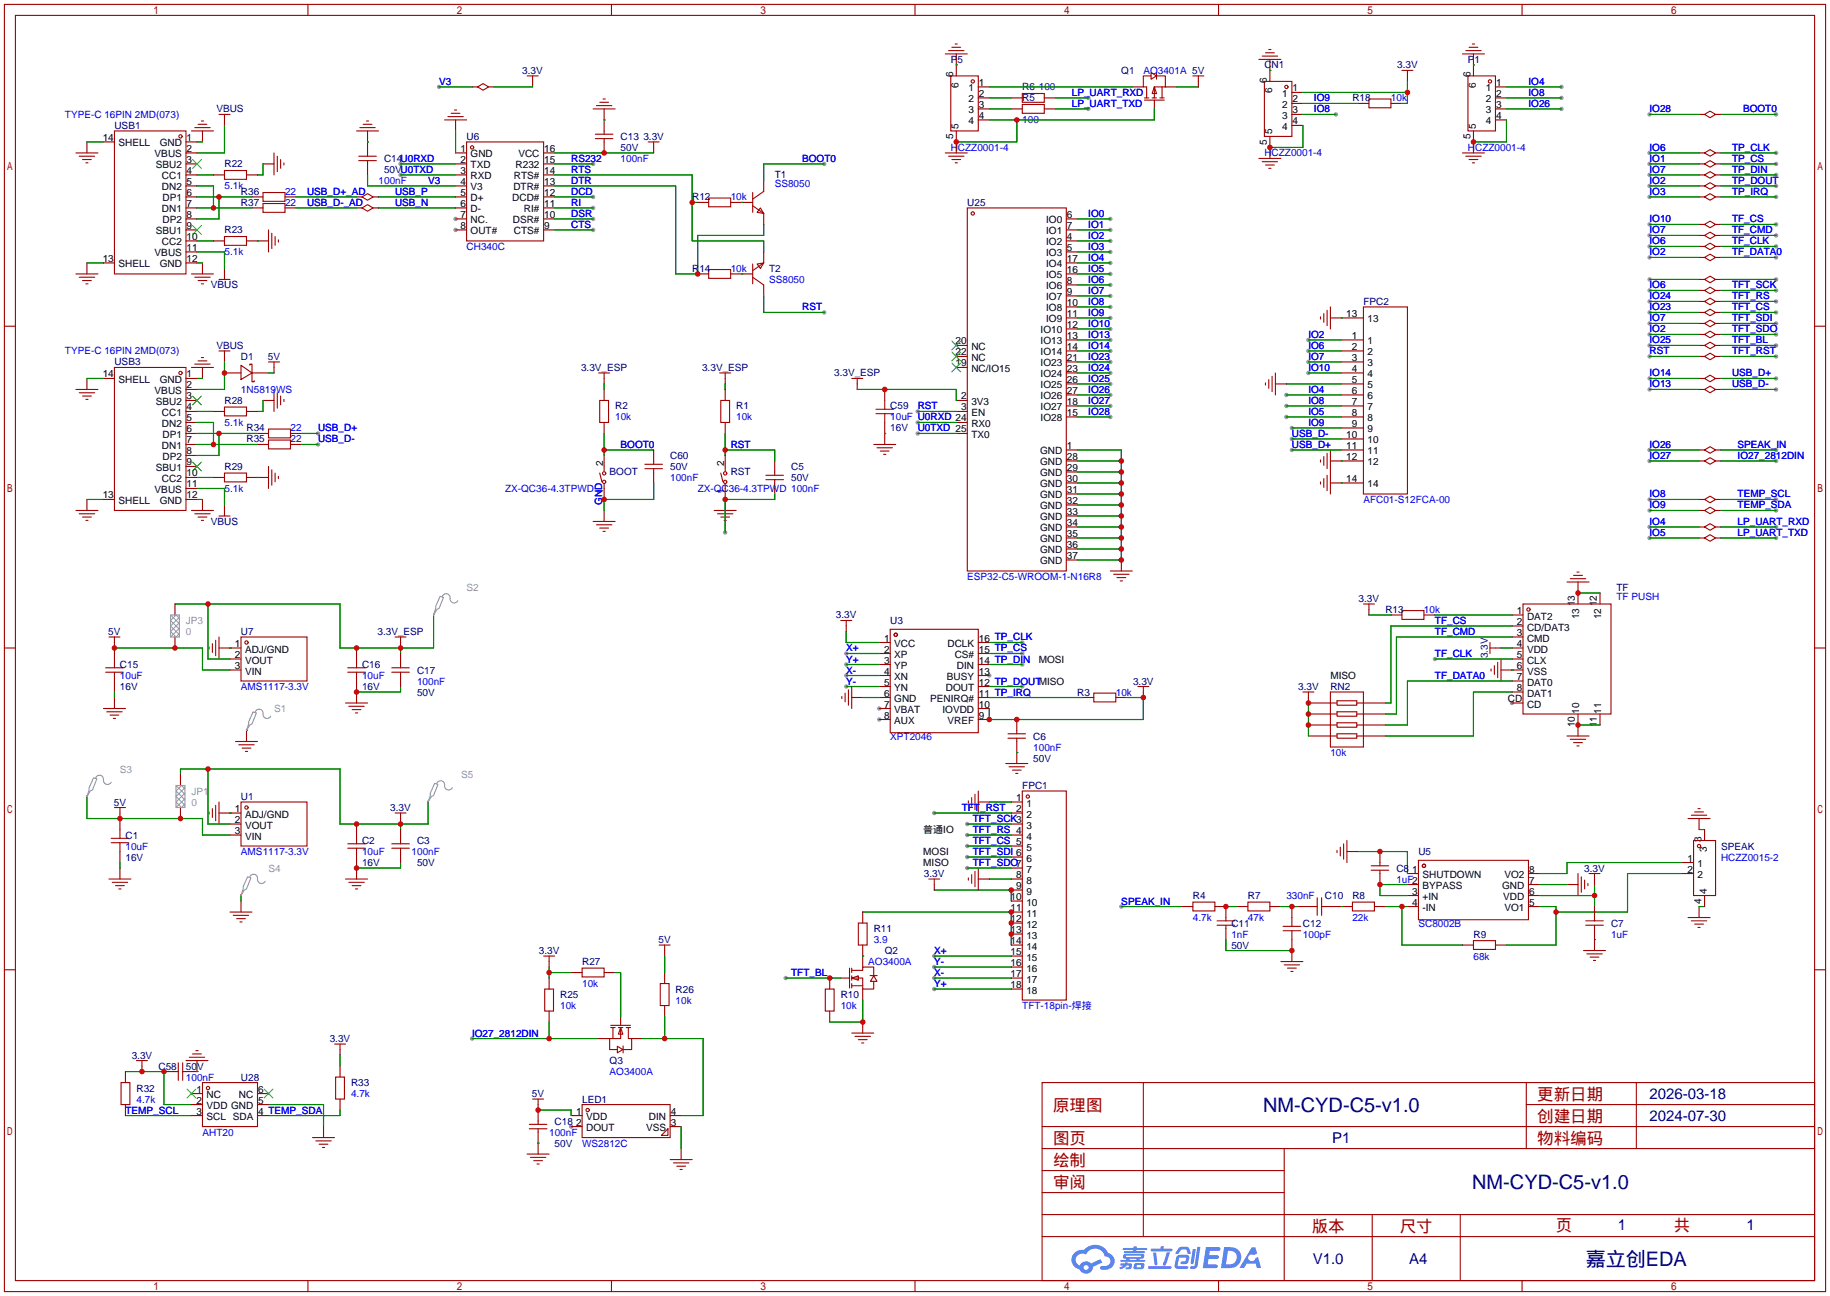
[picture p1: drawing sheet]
<svg xmlns="http://www.w3.org/2000/svg" width="422mm" height="299mm" viewBox="0 0 422 299" stroke-linecap="round" stroke-linejoin="round" font-family="sans-serif">
<defs><g id="words">
<g font-size="4.6" fill="#000080">
<text x="291.5" y="256.6">NM-CYD-C5-v1.0</text>
<text x="339.8" y="274.4">NM-CYD-C5-v1.0</text>
<text x="366" y="292.2">嘉立创EDA</text>
</g>
<g font-size="3.8" fill="#a00000">
<text x="243.1" y="256.5">原理图</text>
<text x="354.8" y="254">更新日期</text>
<text x="354.8" y="259.1">创建日期</text>
<text x="243.1" y="269.2">绘制</text>
<text x="243.1" y="264.2">图页</text>
<text x="354.8" y="264.2">物料编码</text>
<text x="243.1" y="274.3">审阅</text>
<text x="302.8" y="284.5">版本</text>
<text x="323.1" y="284.5">尺寸</text>
<text x="359.2" y="284.2">页</text>
<text x="386.3" y="284.2">共</text>
</g>
<g font-size="3.5" fill="#000080">
<text x="380.7" y="253.7">2026-03-18</text>
<text x="307.5" y="263.8">P1</text>
<text x="380.7" y="258.8">2024-07-30</text>
<text x="373.4" y="283.9">1</text>
<text x="403.2" y="283.9">1</text>
<text x="303" y="291.8">V1.0</text>
<text x="325.3" y="291.8">A4</text>
</g>
<g font-size="2.3" fill="#000080">
<text x="120.6" y="17.1">3.3V</text>
<text x="219.5" y="14.5">P5</text>
<text x="258.8" y="17.1">Q1</text>
<text x="291.8" y="15.8">CN1</text>
<text x="322.5" y="15.8">3.3V</text>
<text x="338.8" y="14.5">P1</text>
<text x="236" y="23.4">R5</text>
<text x="236" y="20.9">R6</text>
<text x="312.2" y="23.4">R18</text>
<text x="26.4" y="29.8">USB1</text>
<text x="49.9" y="26">VBUS</text>
<text x="107.7" y="32.3">U6</text>
<text x="143.3" y="32.3">C13</text>
<text x="143.3" y="34.8">50V</text>
<text x="148.5" y="32.3">3.3V</text>
<text x="51.8" y="38.7">R22</text>
<text x="88.6" y="37.4">C14U0RXD</text>
<text x="88.6" y="39.9">50VU0TXD</text>
<text x="178.8" y="41.2">T1</text>
<text x="55.6" y="45">R36</text>
<text x="55.6" y="47.5">R37</text>
<text x="159.8" y="46.3">R12</text>
<text x="223.3" y="47.5">U25</text>
<text x="51.8" y="53.9">R23</text>
<text x="159.8" y="62.8">R14</text>
<text x="177.5" y="62.8">T2</text>
<text x="48.7" y="66.6">VBUS</text>
<text x="314.7" y="70.4">FPC2</text>
<text x="49.9" y="80.6">VBUS</text>
<text x="55.6" y="83.1">D1</text>
<text x="61.8" y="83.1">5V</text>
<text x="26.4" y="84.4">USB3</text>
<text x="134.1" y="85.6">3.3V_ESP</text>
<text x="162.1" y="85.6">3.3V_ESP</text>
<text x="192.5" y="86.9">3.3V_ESP</text>
<text x="51.8" y="93.3">R28</text>
<text x="142" y="94.5">R2</text>
<text x="169.9" y="94.5">R1</text>
<text x="205.5" y="94.5">C59</text>
<text x="56.9" y="99.6">R34</text>
<text x="205.5" y="99.6">16V</text>
<text x="56.9" y="102.2">R35</text>
<text x="154.7" y="106">C60</text>
<text x="51.8" y="108.5">R29</text>
<text x="140.7" y="109.8">BOOT</text>
<text x="154.7" y="108.5">50V</text>
<text x="168.7" y="109.8">RST</text>
<text x="182.6" y="108.5">C5</text>
<text x="182.6" y="111">50V</text>
<text x="48.7" y="121.2">VBUS</text>
<text x="373.1" y="136.4">TF</text>
<text x="193" y="142.8">3.3V</text>
<text x="313.6" y="139">3.3V</text>
<text x="319.8" y="141.5">R13</text>
<text x="25" y="146.6">5V</text>
<text x="55.6" y="146.6">U7</text>
<text x="87.1" y="146.6">3.3V_ESP</text>
<text x="205.5" y="144.1">U3</text>
<text x="27.7" y="154.2">C15</text>
<text x="83.6" y="154.2">C16</text>
<text x="96.3" y="155.5">C17</text>
<text x="343.5" y="152" transform="rotate(-90 343.5 152)">3.3V</text>
<text x="27.7" y="159.3">16V</text>
<text x="83.6" y="159.3">16V</text>
<text x="96.3" y="160.6">50V</text>
<text x="248.7" y="160.6">R3</text>
<text x="261.5" y="158">3.3V</text>
<text x="299.6" y="159.3">3.3V</text>
<text x="307.1" y="159.3">RN2</text>
<text x="238.5" y="170.7">C6</text>
<text x="238.5" y="175.8">50V</text>
<text x="26.3" y="186">5V</text>
<text x="55.6" y="184.7">U1</text>
<text x="236" y="182.2">FPC1</text>
<text x="90.1" y="187.2">3.3V</text>
<text x="29" y="193.6">C1</text>
<text x="83.6" y="194.9">C2</text>
<text x="96.3" y="194.9">C3</text>
<text x="327.4" y="197.4">U5</text>
<text x="397.3" y="196.1">SPEAK</text>
<text x="29" y="198.7">16V</text>
<text x="83.6" y="199.9">16V</text>
<text x="96.3" y="199.9">50V</text>
<text x="213.3" y="202.5">3.3V</text>
<text x="322.3" y="201.2">C8</text>
<text x="365.7" y="201.2">3.3V</text>
<text x="275.3" y="207.6">R4</text>
<text x="288" y="207.6">R7</text>
<text x="305.8" y="207.6">C10</text>
<text x="312.2" y="207.6">R8</text>
<text x="201.7" y="215.2">R11</text>
<text x="284.2" y="213.9">C11</text>
<text x="300.7" y="213.9">C12</text>
<text x="371.9" y="213.9">C7</text>
<text x="124.4" y="220.3">3.3V</text>
<text x="152" y="217.7">5V</text>
<text x="204.2" y="220.3">Q2</text>
<text x="284.2" y="219">50V</text>
<text x="340.1" y="216.5">R9</text>
<text x="134.4" y="222.8">R27</text>
<text x="129.3" y="230.4">R25</text>
<text x="156" y="229.2">R26</text>
<text x="194.1" y="230.4">R10</text>
<text x="30.4" y="244.4">3.3V</text>
<text x="76.1" y="240.6">3.3V</text>
<text x="140.7" y="245.7">Q3</text>
<text x="36.6" y="246.9">C58</text>
<text x="42.9" y="246.9">50V</text>
<text x="55.6" y="249.5">U28</text>
<text x="81" y="250.7">R33</text>
<text x="31.5" y="252">R32</text>
<text x="122.8" y="253.3">5V</text>
<text x="134.4" y="254.6">LED1</text>
<text x="128" y="259.6">C18</text>
<text x="128" y="264.7">50V</text>
</g>
<g font-size="2.3">
<text x="220" y="17.9" transform="rotate(-90 220 17.9)">6</text>
<text x="339.4" y="17.9" transform="rotate(-90 339.4 17.9)">6</text>
<text x="221.3" y="20.2" transform="rotate(-90 221.3 20.2)">6</text>
<text x="223.6" y="21.1">1</text>
<text x="223.6" y="23.6">2</text>
<text x="225.9" y="19.8">1</text>
<text x="225.9" y="22.4">2</text>
<text x="292.4" y="19.2" transform="rotate(-90 292.4 19.2)">6</text>
<text x="293.7" y="21.5" transform="rotate(-90 293.7 21.5)">6</text>
<text x="296" y="22.4">1</text>
<text x="298.3" y="21.1">1</text>
<text x="298.3" y="23.6">2</text>
<text x="340.7" y="20.2" transform="rotate(-90 340.7 20.2)">6</text>
<text x="343" y="21.1">1</text>
<text x="343" y="23.6">2</text>
<text x="345.3" y="19.8">1</text>
<text x="345.3" y="22.4">2</text>
<text x="221.3" y="29.8" transform="rotate(-90 221.3 29.8)">5</text>
<text x="223.6" y="26.2">3</text>
<text x="223.6" y="28.7">4</text>
<text x="225.9" y="24.9">3</text>
<text x="225.9" y="27.5">4</text>
<text x="296" y="24.9">2</text>
<text x="296" y="27.5">3</text>
<text x="296" y="30">4</text>
<text x="298.3" y="26.2">3</text>
<text x="298.3" y="28.7">4</text>
<text x="340.7" y="29.8" transform="rotate(-90 340.7 29.8)">5</text>
<text x="343" y="26.2">3</text>
<text x="343" y="28.7">4</text>
<text x="345.3" y="24.9">3</text>
<text x="345.3" y="27.5">4</text>
<text x="23.7" y="32.5">14</text>
<text x="27.4" y="33.8">SHELL</text>
<text x="36.9" y="33.8">GND</text>
<text x="43.1" y="32.5">1</text>
<text x="43.1" y="35.1">2</text>
<text x="106.3" y="35.1">1</text>
<text x="125.6" y="35.1">16</text>
<text x="220" y="32.1" transform="rotate(-90 220 32.1)">5</text>
<text x="292.4" y="33.4" transform="rotate(-90 292.4 33.4)">5</text>
<text x="293.7" y="31" transform="rotate(-90 293.7 31)">5</text>
<text x="339.4" y="32.1" transform="rotate(-90 339.4 32.1)">5</text>
<text x="35.7" y="36.3">VBUS</text>
<text x="36" y="38.9">SBU2</text>
<text x="37.4" y="41.4">CC1</text>
<text x="43.1" y="37.6">3</text>
<text x="43.1" y="40.2">4</text>
<text x="106.3" y="37.6">2</text>
<text x="106.3" y="40.2">3</text>
<text x="108.6" y="36.3">GND</text>
<text x="108.6" y="38.9">TXD</text>
<text x="108.6" y="41.4">RXD</text>
<text x="118.6" y="41.4">RTS#</text>
<text x="119" y="38.9">R232</text>
<text x="119.7" y="36.3">VCC</text>
<text x="125.6" y="40.2">14</text>
<text x="125.6" y="37.6">15</text>
<text x="37.4" y="44">DN2</text>
<text x="37.5" y="46.5">DP1</text>
<text x="43.1" y="42.7">5</text>
<text x="43.1" y="45.2">6</text>
<text x="43.1" y="47.8">7</text>
<text x="106.3" y="42.7">4</text>
<text x="106.3" y="45.2">5</text>
<text x="106.3" y="47.8">6</text>
<text x="108.6" y="44">V3</text>
<text x="108.6" y="46.5">D+</text>
<text x="118.3" y="46.5">DCD#</text>
<text x="118.5" y="44">DTR#</text>
<text x="125.6" y="47.8">11</text>
<text x="125.6" y="45.2">12</text>
<text x="125.6" y="42.7">13</text>
<text x="37.4" y="49">DN1</text>
<text x="37.5" y="51.6">DP2</text>
<text x="43.1" y="50.3">8</text>
<text x="43.1" y="52.9">9</text>
<text x="106.3" y="50.3">7</text>
<text x="106.3" y="52.9">8</text>
<text x="108.6" y="49">D-</text>
<text x="108.6" y="51.6">NC.</text>
<text x="118.4" y="51.6">DSR#</text>
<text x="120.9" y="49">RI#</text>
<text x="125.6" y="52.9">9</text>
<text x="125.6" y="50.3">10</text>
<text x="241.5" y="51.6">IO0</text>
<text x="246.3" y="52.9">7</text>
<text x="246.3" y="50.3">6</text>
<text x="35.7" y="59.2">VBUS</text>
<text x="36" y="54.1">SBU1</text>
<text x="37.4" y="56.7">CC2</text>
<text x="43.1" y="55.4">10</text>
<text x="43.1" y="57.9">11</text>
<text x="108.6" y="54.1">OUT#</text>
<text x="118.6" y="54.1">CTS#</text>
<text x="241.5" y="59.2">IO3</text>
<text x="241.5" y="56.7">IO2</text>
<text x="241.5" y="54.1">IO1</text>
<text x="246.3" y="57.9">5</text>
<text x="246.3" y="55.4">4</text>
<text x="23.7" y="60.5">13</text>
<text x="27.4" y="61.7">SHELL</text>
<text x="36.9" y="61.7">GND</text>
<text x="43.1" y="60.5">12</text>
<text x="241.5" y="64.3">IO5</text>
<text x="241.5" y="61.7">IO4</text>
<text x="246.3" y="65.6">8</text>
<text x="246.3" y="63">16</text>
<text x="246.3" y="60.5">17</text>
<text x="241.5" y="71.9">IO8</text>
<text x="241.5" y="69.4">IO7</text>
<text x="241.5" y="66.8">IO6</text>
<text x="246.3" y="70.6">10</text>
<text x="246.3" y="68.1">9</text>
<text x="240.2" y="77">IO10</text>
<text x="241.5" y="74.4">IO9</text>
<text x="246.3" y="75.7">12</text>
<text x="246.3" y="73.2">11</text>
<text x="310.7" y="73.2">13</text>
<text x="315.6" y="74.4">13</text>
<text x="220.6" y="79.5">20</text>
<text x="220.6" y="82.1">22</text>
<text x="224.2" y="80.8">NC</text>
<text x="224.2" y="83.3">NC</text>
<text x="240.2" y="82.1">IO14</text>
<text x="240.2" y="79.5">IO13</text>
<text x="246.3" y="83.3">21</text>
<text x="246.3" y="80.8">14</text>
<text x="246.3" y="78.3">13</text>
<text x="312" y="78.3">1</text>
<text x="312" y="80.8">2</text>
<text x="312" y="83.3">3</text>
<text x="315.6" y="79.5">1</text>
<text x="315.6" y="82.1">2</text>
<text x="23.7" y="87.1">14</text>
<text x="27.4" y="88.4">SHELL</text>
<text x="36.9" y="88.4">GND</text>
<text x="43.1" y="87.1">1</text>
<text x="43.1" y="89.7">2</text>
<text x="220.6" y="84.6">19</text>
<text x="224.2" y="85.9">NC/IO15</text>
<text x="240.2" y="89.7">IO25</text>
<text x="240.2" y="87.1">IO24</text>
<text x="240.2" y="84.6">IO23</text>
<text x="246.3" y="88.4">26</text>
<text x="246.3" y="85.9">23</text>
<text x="312" y="85.9">4</text>
<text x="312" y="88.4">5</text>
<text x="315.6" y="84.6">3</text>
<text x="315.6" y="87.1">4</text>
<text x="315.6" y="89.7">5</text>
<text x="35.7" y="91">VBUS</text>
<text x="36" y="93.5">SBU2</text>
<text x="43.1" y="92.2">3</text>
<text x="43.1" y="94.8">4</text>
<text x="221.9" y="92.2">2</text>
<text x="221.9" y="94.8">3</text>
<text x="224.2" y="93.5">3V3</text>
<text x="240.2" y="94.8">IO27</text>
<text x="240.2" y="92.2">IO26</text>
<text x="246.3" y="93.5">18</text>
<text x="246.3" y="91">27</text>
<text x="312" y="91">6</text>
<text x="312" y="93.5">7</text>
<text x="315.6" y="92.2">6</text>
<text x="315.6" y="94.8">7</text>
<text x="37.4" y="96">CC1</text>
<text x="37.4" y="98.6">DN2</text>
<text x="37.5" y="101.1">DP1</text>
<text x="43.1" y="97.3">5</text>
<text x="43.1" y="99.8">6</text>
<text x="224.2" y="96">EN</text>
<text x="224.2" y="98.6">RX0</text>
<text x="224.2" y="101.1">TX0</text>
<text x="240.2" y="97.3">IO28</text>
<text x="246.3" y="96">15</text>
<text x="310.7" y="101.1">10</text>
<text x="312" y="96">8</text>
<text x="312" y="98.6">9</text>
<text x="315.6" y="97.3">8</text>
<text x="315.6" y="99.8">9</text>
<text x="37.4" y="103.7">DN1</text>
<text x="37.5" y="106.2">DP2</text>
<text x="43.1" y="102.4">7</text>
<text x="43.1" y="104.9">8</text>
<text x="43.1" y="107.5">9</text>
<text x="139.2" y="107.7" transform="rotate(-90 139.2 107.7)">2</text>
<text x="167.2" y="107.7" transform="rotate(-90 167.2 107.7)">2</text>
<text x="240.1" y="107.5">GND</text>
<text x="240.1" y="104.9">GND</text>
<text x="246.3" y="106.2">28</text>
<text x="246.3" y="103.7">1</text>
<text x="310.7" y="103.7">11</text>
<text x="310.7" y="106.2">12</text>
<text x="315.6" y="102.4">10</text>
<text x="315.6" y="104.9">11</text>
<text x="315.6" y="107.5">12</text>
<text x="35.7" y="113.8">VBUS</text>
<text x="36" y="108.7">SBU1</text>
<text x="37.4" y="111.3">CC2</text>
<text x="43.1" y="110">10</text>
<text x="43.1" y="112.5">11</text>
<text x="240.1" y="112.5">GND</text>
<text x="240.1" y="110">GND</text>
<text x="246.3" y="113.8">31</text>
<text x="246.3" y="111.3">30</text>
<text x="246.3" y="108.7">29</text>
<text x="310.7" y="111.3">14</text>
<text x="315.6" y="112.5">14</text>
<text x="23.7" y="115.1">13</text>
<text x="27.4" y="116.4">SHELL</text>
<text x="36.9" y="116.4">GND</text>
<text x="43.1" y="115.1">12</text>
<text x="139.2" y="114.1" transform="rotate(-90 139.2 114.1)">1</text>
<text x="167.2" y="114.1" transform="rotate(-90 167.2 114.1)">1</text>
<text x="240.1" y="117.6">GND</text>
<text x="240.1" y="115.1">GND</text>
<text x="246.3" y="118.9">33</text>
<text x="246.3" y="116.4">32</text>
<text x="240.1" y="125.2">GND</text>
<text x="240.1" y="122.7">GND</text>
<text x="240.1" y="120.2">GND</text>
<text x="246.3" y="124">35</text>
<text x="246.3" y="121.4">34</text>
<text x="240.1" y="130.3">GND</text>
<text x="240.1" y="127.8">GND</text>
<text x="246.3" y="129.1">37</text>
<text x="246.3" y="126.5">36</text>
<text x="350.1" y="141.8">1</text>
<text x="352.5" y="143">DAT2</text>
<text x="363.5" y="139.9" transform="rotate(-90 363.5 139.9)">13</text>
<text x="364.5" y="143" transform="rotate(-90 364.5 143)">13</text>
<text x="368.6" y="139.9" transform="rotate(-90 368.6 139.9)">12</text>
<text x="369.6" y="143" transform="rotate(-90 369.6 143)">12</text>
<text x="54.2" y="149.4">1</text>
<text x="204.1" y="148.1">1</text>
<text x="206.4" y="149.4">VCC</text>
<text x="218.7" y="149.4">DCLK</text>
<text x="225.9" y="148.1">16 TP_CLK</text>
<text x="350.1" y="144.3">2</text>
<text x="350.1" y="146.8">3</text>
<text x="350.1" y="149.4">4</text>
<text x="352.5" y="145.6">CD/DAT3</text>
<text x="352.5" y="148.1">CMD</text>
<text x="54.2" y="154.5">3</text>
<text x="54.2" y="151.9">2</text>
<text x="56.6" y="155.7">VIN</text>
<text x="56.6" y="153.2">VOUT</text>
<text x="56.6" y="150.6">ADJ/GND</text>
<text x="204.1" y="150.6">2</text>
<text x="204.1" y="153.2">3</text>
<text x="204.1" y="155.7">4</text>
<text x="206.4" y="151.9">XP</text>
<text x="206.4" y="154.5">YP</text>
<text x="220.4" y="151.9">CS#</text>
<text x="220.9" y="154.5">DIN</text>
<text x="225.9" y="155.7">13</text>
<text x="225.9" y="153.2">14 TP_DIN</text>
<text x="225.9" y="150.6">15 TP_CS</text>
<text x="239.8" y="153">MOSI</text>
<text x="350.1" y="151.9">5</text>
<text x="350.1" y="154.5">6</text>
<text x="352.5" y="150.6">VDD</text>
<text x="352.5" y="153.2">CLX</text>
<text x="352.5" y="155.7">VSS</text>
<text x="204.1" y="158.3">5</text>
<text x="204.1" y="160.8">6</text>
<text x="206.4" y="157">XN</text>
<text x="206.4" y="159.5">YN</text>
<text x="218.3" y="159.5">DOUT</text>
<text x="218.6" y="157">BUSY</text>
<text x="225.9" y="160.8">11 TP_IRQ</text>
<text x="225.9" y="158.3">12 TP_DOUTMISO</text>
<text x="307.1" y="156.8">MISO</text>
<text x="350.1" y="157">7</text>
<text x="350.1" y="159.5">8</text>
<text x="352.5" y="158.3">DAT0</text>
<text x="352.5" y="160.8">DAT1</text>
<text x="204.1" y="163.3">7</text>
<text x="204.1" y="165.9">8</text>
<text x="206.4" y="162.1">GND</text>
<text x="206.4" y="164.6">VBAT</text>
<text x="206.4" y="167.2">AUX</text>
<text x="214.7" y="162.1">PENIRQ#</text>
<text x="217.6" y="164.6">IOVDD</text>
<text x="218.7" y="167.2">VREF</text>
<text x="225.9" y="165.9">9</text>
<text x="225.9" y="163.3">10</text>
<text x="348.1" y="162.1">CD</text>
<text x="352.5" y="163.3">CD</text>
<text x="363.5" y="167.9" transform="rotate(-90 363.5 167.9)">10</text>
<text x="364.5" y="164.8" transform="rotate(-90 364.5 164.8)">10</text>
<text x="368.6" y="167.9" transform="rotate(-90 368.6 167.9)">11</text>
<text x="369.6" y="164.8" transform="rotate(-90 369.6 164.8)">11</text>
<text x="234.6" y="184.9">1</text>
<text x="54.2" y="190">2</text>
<text x="54.2" y="187.5">1</text>
<text x="56.6" y="191.3">VOUT</text>
<text x="56.6" y="188.7">ADJ/GND</text>
<text x="234.6" y="187.5">2</text>
<text x="236.9" y="186.2">1</text>
<text x="236.9" y="188.7">2</text>
<text x="236.9" y="191.3">3</text>
<text x="54.2" y="192.6">3</text>
<text x="56.6" y="193.8">VIN</text>
<text x="213.1" y="197.4">MOSI</text>
<text x="213.1" y="192.3">普通IO</text>
<text x="236.9" y="193.8">4</text>
<text x="236.9" y="196.4">5</text>
<text x="392.7" y="194.4" transform="rotate(-90 392.7 194.4)">3</text>
<text x="394" y="196.8" transform="rotate(-90 394 196.8)">3</text>
<text x="213.1" y="199.9">MISO</text>
<text x="234.6" y="202.7">8</text>
<text x="236.9" y="198.9">6</text>
<text x="236.9" y="201.4">7</text>
<text x="236.9" y="204">8</text>
<text x="326" y="201.4">1</text>
<text x="328.3" y="202.7">SHUTDOWN</text>
<text x="347.2" y="202.7">VO2</text>
<text x="352.9" y="204">7</text>
<text x="352.9" y="201.4">8</text>
<text x="389.5" y="198.9">1</text>
<text x="389.5" y="201.4">2</text>
<text x="391.8" y="200.2">1</text>
<text x="391.8" y="202.7">2</text>
<text x="233.3" y="207.8">10</text>
<text x="234.6" y="205.3">9</text>
<text x="236.9" y="206.5">9</text>
<text x="236.9" y="209.1">10</text>
<text x="326" y="206.5">3</text>
<text x="326" y="209.1">4</text>
<text x="328.3" y="205.3">BYPASS</text>
<text x="328.3" y="207.8">+IN</text>
<text x="346.7" y="205.3">GND</text>
<text x="347" y="207.8">VDD</text>
<text x="352.9" y="209.1">5</text>
<text x="352.9" y="206.5">6</text>
<text x="392.7" y="208.7" transform="rotate(-90 392.7 208.7)">4</text>
<text x="394" y="206.3" transform="rotate(-90 394 206.3)">4</text>
<text x="233.3" y="210.3">11</text>
<text x="233.3" y="212.9">12</text>
<text x="233.3" y="215.4">13</text>
<text x="236.9" y="211.6">11</text>
<text x="236.9" y="214.1">12</text>
<text x="328.3" y="210.3">-IN</text>
<text x="347.2" y="210.3">VO1</text>
<text x="233.3" y="218">14</text>
<text x="233.3" y="220.5">15</text>
<text x="236.9" y="216.7">13</text>
<text x="236.9" y="219.2">14</text>
<text x="236.9" y="221.8">15</text>
<text x="233.3" y="223">16</text>
<text x="233.3" y="225.6">17</text>
<text x="236.9" y="224.3">16</text>
<text x="236.9" y="226.8">17</text>
<text x="233.3" y="228.1">18</text>
<text x="236.9" y="229.4">18</text>
<text x="45.3" y="252.2">1</text>
<text x="45.3" y="254.8">2</text>
<text x="45.3" y="257.3">3</text>
<text x="47.7" y="253.5">NC</text>
<text x="47.7" y="256.1">VDD GND</text>
<text x="55.2" y="253.5">NC</text>
<text x="59.6" y="257.3">4 TEMP_SDA</text>
<text x="59.6" y="254.8">5</text>
<text x="59.6" y="252.2">6</text>
<text x="133" y="257.3">1</text>
<text x="154.8" y="257.3">4</text>
<text x="47.7" y="258.6">SCL SDA</text>
<text x="133" y="259.9">2</text>
<text x="135.3" y="258.6">VDD</text>
<text x="135.3" y="261.1">DOUT</text>
<text x="149.1" y="261.1">VSS</text>
<text x="149.8" y="258.6">DIN</text>
<text x="154.8" y="259.9">3</text>
</g>
<g font-size="2.3" fill="#00f">
<text x="263.9" y="17.1">AO3401A 5V</text>
<text x="101.3" y="19.6">V3</text>
<text x="239.8" y="20.9">100</text>
<text x="247.4" y="22.1">LP_UART_RXD</text>
<text x="303.3" y="23.4">IO9</text>
<text x="321.1" y="23.4">10k</text>
<text x="352.8" y="19.6">IO4</text>
<text x="352.8" y="22.1">IO8</text>
<text x="15" y="27.2">TYPE-C 16PIN 2MD(073)</text>
<text x="236" y="28.5">100</text>
<text x="247.4" y="24.7">LP_UART_TXD</text>
<text x="303.3" y="26">IO8</text>
<text x="352.8" y="24.7">IO26</text>
<text x="380.7" y="26">IO28</text>
<text x="402.3" y="26">BOOT0</text>
<text x="219.5" y="34.8">HCZZ0001-4</text>
<text x="338.8" y="34.8">HCZZ0001-4</text>
<text x="380.7" y="34.8">IO6</text>
<text x="399.8" y="34.8">TP_CLK</text>
<text x="131.8" y="37.4">RS232</text>
<text x="131.8" y="39.9">RTS</text>
<text x="143.3" y="37.4">100nF</text>
<text x="185.2" y="37.4">BOOT0</text>
<text x="291.8" y="36.1">HCZZ0001-4</text>
<text x="380.7" y="37.4">IO1</text>
<text x="380.7" y="39.9">IO7</text>
<text x="399.8" y="37.4">TP_CS</text>
<text x="399.8" y="39.9">TP_DIN</text>
<text x="51.8" y="43.7">5.1k</text>
<text x="65.8" y="45">22</text>
<text x="65.8" y="47.5">22</text>
<text x="70.9" y="45">USB_D+_AD</text>
<text x="70.9" y="47.5">USB_D-_AD</text>
<text x="87.4" y="42.5">100nF</text>
<text x="91.2" y="47.5">USB_N</text>
<text x="91.2" y="45">USB_P</text>
<text x="98.8" y="42.5">V3</text>
<text x="131.8" y="42.5">DTR</text>
<text x="131.8" y="45">DCD</text>
<text x="131.8" y="47.5">RI</text>
<text x="168.7" y="46.3">10k</text>
<text x="178.8" y="43.2">SS8050</text>
<text x="380.7" y="42.5">IO2</text>
<text x="380.7" y="45">IO3</text>
<text x="399.8" y="42.5">TP_DOUT</text>
<text x="399.8" y="45">TP_IRQ</text>
<text x="131.8" y="50.1">DSR</text>
<text x="131.8" y="52.6">CTS</text>
<text x="251.2" y="50.1">IO0</text>
<text x="251.2" y="52.6">IO1</text>
<text x="380.7" y="51.4">IO10</text>
<text x="380.7" y="53.9">IO7</text>
<text x="399.8" y="51.4">TF_CS</text>
<text x="399.8" y="53.9">TF_CMD</text>
<text x="51.8" y="59">5.1k</text>
<text x="107.7" y="57.7">CH340C</text>
<text x="251.2" y="55.2">IO2</text>
<text x="251.2" y="57.7">IO3</text>
<text x="380.7" y="56.4">IO6</text>
<text x="380.7" y="59">IO2</text>
<text x="399.8" y="56.4">TF_CLK</text>
<text x="399.8" y="59">TF_DATA0</text>
<text x="168.7" y="62.8">10k</text>
<text x="177.5" y="65.3">SS8050</text>
<text x="251.2" y="60.2">IO4</text>
<text x="251.2" y="62.8">IO5</text>
<text x="251.2" y="65.3">IO6</text>
<text x="185.2" y="71.7">RST</text>
<text x="251.2" y="67.9">IO7</text>
<text x="251.2" y="70.4">IO8</text>
<text x="380.7" y="66.6">IO6</text>
<text x="380.7" y="69.1">IO24</text>
<text x="380.7" y="71.7">IO23</text>
<text x="399.8" y="66.6">TFT_SCK</text>
<text x="399.8" y="69.1">TFT_RS</text>
<text x="399.8" y="71.7">TFT_CS</text>
<text x="251.2" y="72.9">IO9</text>
<text x="251.2" y="75.5">IO10</text>
<text x="380.7" y="74.2">IO7</text>
<text x="380.7" y="76.8">IO2</text>
<text x="399.8" y="74.2">TFT_SDI</text>
<text x="399.8" y="76.8">TFT_SDO</text>
<text x="15" y="81.8">TYPE-C 16PIN 2MD(073)</text>
<text x="251.2" y="78">IO13</text>
<text x="251.2" y="80.6">IO14</text>
<text x="251.2" y="83.1">IO23</text>
<text x="302" y="78">IO2</text>
<text x="302" y="80.6">IO6</text>
<text x="302" y="83.1">IO7</text>
<text x="380.7" y="79.3">IO25</text>
<text x="380.7" y="81.8">RST</text>
<text x="399.8" y="79.3">TFT_BL</text>
<text x="399.8" y="81.8">TFT_RST</text>
<text x="251.2" y="85.6">IO24</text>
<text x="251.2" y="88.2">IO25</text>
<text x="302" y="85.6">IO10</text>
<text x="380.7" y="86.9">IO14</text>
<text x="380.7" y="89.5">IO13</text>
<text x="399.8" y="86.9">USB_D+</text>
<text x="399.8" y="89.5">USB_D-</text>
<text x="55.6" y="90.7">1N5819WS</text>
<text x="211.8" y="94.5">RST</text>
<text x="251.2" y="90.7">IO26</text>
<text x="251.2" y="95.8">IO28</text>
<text x="251.2" y="93.3">IO27</text>
<text x="302" y="90.7">IO4</text>
<text x="302" y="93.3">IO8</text>
<text x="302" y="95.8">IO5</text>
<text x="51.8" y="98.3">5.1k</text>
<text x="67.1" y="99.6">22</text>
<text x="73.4" y="99.6">USB_D+</text>
<text x="142" y="97.1">10k</text>
<text x="169.9" y="97.1">10k</text>
<text x="205.5" y="97.1">10uF U0RXD 24</text>
<text x="211.8" y="99.6">U0TXD 25</text>
<text x="298.2" y="100.9">USB_D-</text>
<text x="302" y="98.3">IO9</text>
<text x="67.1" y="102.2">22</text>
<text x="73.4" y="102.2">USB_D-</text>
<text x="143.3" y="103.4">BOOT0</text>
<text x="168.7" y="103.4">RST</text>
<text x="298.2" y="103.4">USB_D+</text>
<text x="380.7" y="106">IO27</text>
<text x="380.7" y="103.4">IO26</text>
<text x="401.1" y="106">IO27_2812DIN</text>
<text x="401.1" y="103.4">SPEAK_IN</text>
<text x="51.8" y="113.6">5.1k</text>
<text x="116.6" y="113.6">ZX-QC36-4.3TPWD</text>
<text x="154.7" y="111">100nF</text>
<text x="161" y="113.6">ZX-QC36-4.3TPWD 100nF</text>
<text x="139" y="116.6" transform="rotate(-90 139 116.6)">GND</text>
<text x="314.7" y="116.1">AFC01-S12FCA-00</text>
<text x="380.7" y="114.9">IO8</text>
<text x="380.7" y="117.4">IO9</text>
<text x="401.1" y="114.9">TEMP_SCL</text>
<text x="401.1" y="117.4">TEMP_SDA</text>
<text x="380.7" y="121.2">IO4</text>
<text x="380.7" y="123.7">IO5</text>
<text x="401.1" y="121.2">LP_UART_RXD</text>
<text x="401.1" y="123.7">LP_UART_TXD</text>
<text x="223.3" y="133.9">ESP32-C5-WROOM-1-N16R8</text>
<text x="328.7" y="141.5">10k</text>
<text x="373.1" y="138.5">TF PUSH</text>
<text x="331.2" y="144.1">TF_CS</text>
<text x="331.2" y="146.6">TF_CMD</text>
<text x="195.3" y="150.4">X+</text>
<text x="195.3" y="153">Y+</text>
<text x="195.3" y="155.5">X-</text>
<text x="331.2" y="151.7">TF_CLK</text>
<text x="27.7" y="156.8">10uF</text>
<text x="55.6" y="159.3">AMS1117-3.3V</text>
<text x="83.6" y="156.8">10uF</text>
<text x="96.3" y="158">100nF</text>
<text x="195.3" y="158">Y-</text>
<text x="257.6" y="160.6">10k</text>
<text x="331.2" y="156.8">TF_DATA0</text>
<text x="205.5" y="170.7">XPT2046</text>
<text x="238.5" y="173.3">100nF</text>
<text x="307.1" y="174.5">10k</text>
<text x="222" y="187.2">TFT_RST</text>
<text x="224.5" y="189.8">TFT_SCK3</text>
<text x="29" y="196.1">10uF</text>
<text x="55.6" y="197.4">AMS1117-3.3V</text>
<text x="83.6" y="197.4">10uF</text>
<text x="95" y="197.4">100nF</text>
<text x="224.5" y="192.3">TFT_RS 4</text>
<text x="224.5" y="194.9">TFT_CS 5</text>
<text x="224.5" y="197.4">TFT_SDI 6</text>
<text x="224.5" y="199.9">TFT_SDO7</text>
<text x="322.3" y="203.8">1uF2</text>
<text x="397.3" y="198.7">HCZZ0015-2</text>
<text x="258.8" y="208.8">SPEAK_IN</text>
<text x="296.9" y="207.6">330nF</text>
<text x="275.3" y="212.6">4.7k</text>
<text x="288" y="212.6">47k</text>
<text x="312.2" y="212.6">22k</text>
<text x="327.4" y="213.9">SC8002B</text>
<text x="201.7" y="217.7">3.9</text>
<text x="215.6" y="220.3">X+</text>
<text x="284.2" y="216.5">1nF</text>
<text x="300.7" y="216.5">100pF</text>
<text x="340.1" y="221.5">68k</text>
<text x="371.9" y="216.5">1uF</text>
<text x="134.4" y="227.9">10k</text>
<text x="182.6" y="225.3">TFT_BL</text>
<text x="200.4" y="222.8">AO3400A</text>
<text x="215.6" y="222.8">Y-</text>
<text x="215.6" y="225.3">X-</text>
<text x="215.6" y="227.9">Y+</text>
<text x="129.3" y="233">10k</text>
<text x="156" y="231.7">10k</text>
<text x="194.1" y="233">10k</text>
<text x="236" y="233">TFT-18pin-焊接</text>
<text x="109" y="239.3">IO27_2812DIN</text>
<text x="42.9" y="249.5">100nF</text>
<text x="140.7" y="248.2">AO3400A</text>
<text x="29" y="257.1">TEMP_SCL</text>
<text x="31.5" y="254.6">4.7k</text>
<text x="81" y="253.3">4.7k</text>
<text x="46.7" y="262.2">AHT20</text>
<text x="126.7" y="262.2">100nF</text>
<text x="134.4" y="264.7">WS2812C</text>
</g>
<g font-size="2.3" fill="#999">
<text x="107.7" y="136.4">S2</text>
<text x="42.9" y="144.1">JP3</text>
<text x="42.9" y="146.6">0</text>
<text x="63.2" y="164.4">S1</text>
<text x="27.7" y="178.4">S3</text>
<text x="106.4" y="179.6">S5</text>
<text x="44.2" y="183.4">JP1</text>
<text x="44.2" y="186">0</text>
<text x="62" y="201.2">S4</text>
</g>
</g></defs>
<g fill="#999">
<circle cx="105.2" cy="50.5" r=".51"/>
<circle cx="105.2" cy="53.1" r=".51"/>
<circle cx="202.9" cy="163.6" r=".51"/>
<circle cx="202.9" cy="166.1" r=".51"/>
<circle cx="228.3" cy="156" r=".51"/>
<circle cx="349" cy="162.3" r=".51"/>
<circle cx="131.8" cy="260.1" r=".51"/>
<circle cx="92.5" cy="37.8" r=".51"/>
<circle cx="92.5" cy="40.4" r=".51"/>
<circle cx="136.9" cy="37.8" r=".51"/>
<circle cx="136.9" cy="45.5" r=".51"/>
<circle cx="136.9" cy="48" r=".51"/>
<circle cx="136.9" cy="50.5" r=".51"/>
<circle cx="136.9" cy="53.1" r=".51"/>
<circle cx="190.2" cy="37.8" r=".51"/>
<circle cx="190.2" cy="72.1" r=".51"/>
<circle cx="195.3" cy="150.9" r=".51"/>
<circle cx="195.3" cy="153.4" r=".51"/>
<circle cx="195.3" cy="156" r=".51"/>
<circle cx="195.3" cy="158.5" r=".51"/>
<circle cx="236" cy="148.3" r=".51"/>
<circle cx="236" cy="150.9" r=".51"/>
<circle cx="236" cy="153.4" r=".51"/>
<circle cx="236" cy="158.5" r=".51"/>
<circle cx="258.8" cy="209.3" r=".51"/>
<circle cx="331.2" cy="152.1" r=".51"/>
<circle cx="251.2" cy="22.6" r=".51"/>
<circle cx="251.2" cy="25.1" r=".51"/>
<circle cx="215.6" cy="187.7" r=".51"/>
<circle cx="215.6" cy="220.7" r=".51"/>
<circle cx="215.6" cy="223.3" r=".51"/>
<circle cx="215.6" cy="225.8" r=".51"/>
<circle cx="215.6" cy="228.3" r=".51"/>
<circle cx="181.4" cy="225.8" r=".51"/>
<circle cx="223.3" cy="190.2" r=".51"/>
<circle cx="223.3" cy="192.8" r=".51"/>
<circle cx="223.3" cy="195.3" r=".51"/>
<circle cx="223.3" cy="197.9" r=".51"/>
<circle cx="223.3" cy="200.4" r=".51"/>
<circle cx="167.4" cy="122.9" r=".51"/>
<circle cx="308.4" cy="26.4" r=".51"/>
<circle cx="101.3" cy="20.1" r=".51"/>
<circle cx="256.3" cy="50.5" r=".51"/>
<circle cx="256.3" cy="53.1" r=".51"/>
<circle cx="256.3" cy="55.6" r=".51"/>
<circle cx="256.3" cy="58.2" r=".51"/>
<circle cx="256.3" cy="60.7" r=".51"/>
<circle cx="256.3" cy="63.2" r=".51"/>
<circle cx="256.3" cy="65.8" r=".51"/>
<circle cx="256.3" cy="68.3" r=".51"/>
<circle cx="256.3" cy="70.9" r=".51"/>
<circle cx="256.3" cy="73.4" r=".51"/>
<circle cx="256.3" cy="75.9" r=".51"/>
<circle cx="256.3" cy="78.5" r=".51"/>
<circle cx="256.3" cy="81" r=".51"/>
<circle cx="256.3" cy="83.6" r=".51"/>
<circle cx="256.3" cy="86.1" r=".51"/>
<circle cx="256.3" cy="88.6" r=".51"/>
<circle cx="256.3" cy="91.2" r=".51"/>
<circle cx="109" cy="239.8" r=".51"/>
<circle cx="256.3" cy="96.3" r=".51"/>
<circle cx="302" cy="78.5" r=".51"/>
<circle cx="302" cy="81" r=".51"/>
<circle cx="302" cy="83.6" r=".51"/>
<circle cx="302" cy="86.1" r=".51"/>
<circle cx="296.9" cy="91.2" r=".51"/>
<circle cx="296.9" cy="93.7" r=".51"/>
<circle cx="296.9" cy="96.3" r=".51"/>
<circle cx="298.2" cy="98.8" r=".51"/>
<circle cx="298.2" cy="101.3" r=".51"/>
<circle cx="298.2" cy="103.9" r=".51"/>
<circle cx="211.8" cy="97.5" r=".51"/>
<circle cx="211.8" cy="100.1" r=".51"/>
<circle cx="410" cy="26.4" r=".51"/>
<circle cx="380.7" cy="26.4" r=".51"/>
<circle cx="211.8" cy="95" r=".51"/>
<circle cx="380.7" cy="106.4" r=".51"/>
<circle cx="410" cy="106.4" r=".51"/>
<circle cx="380.7" cy="103.9" r=".51"/>
<circle cx="410" cy="103.9" r=".51"/>
<circle cx="380.7" cy="35.3" r=".51"/>
<circle cx="410" cy="35.3" r=".51"/>
<circle cx="380.7" cy="37.8" r=".51"/>
<circle cx="410" cy="37.8" r=".51"/>
<circle cx="380.7" cy="40.4" r=".51"/>
<circle cx="410" cy="40.4" r=".51"/>
<circle cx="380.7" cy="42.9" r=".51"/>
<circle cx="410" cy="42.9" r=".51"/>
<circle cx="380.7" cy="45.5" r=".51"/>
<circle cx="410" cy="45.5" r=".51"/>
<circle cx="380.7" cy="51.8" r=".51"/>
<circle cx="410" cy="51.8" r=".51"/>
<circle cx="380.7" cy="54.4" r=".51"/>
<circle cx="410" cy="54.4" r=".51"/>
<circle cx="380.7" cy="56.9" r=".51"/>
<circle cx="410" cy="56.9" r=".51"/>
<circle cx="380.7" cy="59.4" r=".51"/>
<circle cx="410" cy="59.4" r=".51"/>
<circle cx="380.7" cy="64.5" r=".51"/>
<circle cx="410" cy="64.5" r=".51"/>
<circle cx="380.7" cy="67.1" r=".51"/>
<circle cx="410" cy="67.1" r=".51"/>
<circle cx="380.7" cy="69.6" r=".51"/>
<circle cx="410" cy="69.6" r=".51"/>
<circle cx="380.7" cy="72.1" r=".51"/>
<circle cx="410" cy="72.1" r=".51"/>
<circle cx="380.7" cy="74.7" r=".51"/>
<circle cx="410" cy="74.7" r=".51"/>
<circle cx="380.7" cy="77.2" r=".51"/>
<circle cx="410" cy="77.2" r=".51"/>
<circle cx="256.3" cy="93.7" r=".51"/>
<circle cx="380.7" cy="87.4" r=".51"/>
<circle cx="410" cy="87.4" r=".51"/>
<circle cx="380.7" cy="89.9" r=".51"/>
<circle cx="410" cy="89.9" r=".51"/>
<circle cx="360.4" cy="20.1" r=".51"/>
<circle cx="360.4" cy="22.6" r=".51"/>
<circle cx="360.4" cy="25.1" r=".51"/>
<circle cx="380.7" cy="115.3" r=".51"/>
<circle cx="410" cy="115.3" r=".51"/>
<circle cx="380.7" cy="117.9" r=".51"/>
<circle cx="410" cy="117.9" r=".51"/>
<circle cx="380.7" cy="79.8" r=".51"/>
<circle cx="410" cy="79.8" r=".51"/>
<circle cx="380.7" cy="121.7" r=".51"/>
<circle cx="380.7" cy="124.2" r=".51"/>
<circle cx="410" cy="121.7" r=".51"/>
<circle cx="410" cy="124.2" r=".51"/>
<circle cx="380.7" cy="82.3" r=".51"/>
<circle cx="410" cy="82.3" r=".51"/>
<circle cx="73.4" cy="100.1" r=".51"/>
<circle cx="73.4" cy="102.6" r=".51"/>
</g>
<g fill="none" stroke="#a10000" stroke-width=".25">
<path d="M1 1h420.4v297.2h-420.4zM3.6 3.6h415.2v292.1h-415.2zM71.1 1v2.6M141.1 1v2.6M211.2 1v2.6M281.3 1v2.6M351.3 1v2.6M1 75.3h2.6M418.8 75.3h2.6M1 149.6h2.6M418.8 149.6h2.6M1 223.9h2.6"/>
<path d="M418.8 223.9h2.6M240.5 249.9h178.3v45.8h-178.3zM263.9 249.9v35.6M352.3 249.9v15.3M352.3 255h66.5M377.7 249.9v15.3M240.5 270.3h55.9M240.5 265.2h178.3M240.5 275.3h55.9M240.5 260.1h178.3M296.4 265.2v30.5M71.1 295.7v2.5"/>
<path d="M141.1 295.7v2.5M211.2 295.7v2.5M240.5 285.5h178.3M240.5 280.4h178.3M281.3 295.7v2.5M316.7 280.4v15.3M337.1 280.4v15.3M351.3 295.7v2.5"/>
</g>
<g fill="#5487ff">
<path d="M278.4 287.9h2.6a.48 .48 0 0 1 .7 .4 .48 .48 0 0 1-.7 .5h-1.8l-.1 1h1.9a.43 .43 0 0 1 .4 .5 .43 .43 0 0 1-.5 .3h-1.9l-.2 1.3h1.6a.45 .45 0 0 1 .6 .2 .45 .45 0 0 1-.1 .6l-3.3 .1z"/>
<path d="M288.9 288h.9l.4 1.4-.8 .4a.84 .84 0 0 0-1.2 .2 .84 .84 0 0 0 .3 1.2 .84 .84 0 0 0 1.2-.4l.1-.3 .6-.3 .7 2.5h-1l-.3-1h-2l-.6 1h-1.1z"/>
<path d="M275.3 288.4h.7l-.5 3.2a.36 .36 0 0 1-.3 .3 .36 .36 0 0 1-.4-.4z"/>
<path d="M276.4 287.9h.7l-.6 4.3a1.13 1.13 0 0 1-1.8 .6l.2-.4 .7-.1 .2-.2z"/>
<path d="M272.1 288.2l.6-.4h1a.77 .77 0 0 1 .8 .6l.3 .9-.1 .2h-.6l-.2-.9-.3-.1h-.9l-.7 1-.7-.1z"/>
<path d="M271.6 290l.6-.3h1.7a.81 .81 0 0 1 .6 .5 .81 .81 0 0 1-.1 .9 .81 .81 0 0 1-.9 .8h-.7a.32 .32 0 0 1-.3-.4 .32 .32 0 0 1 .4-.3h.7l.2-.9-1.6 .1-.4 1.9h2.2a.32 .32 0 0 1 .3 .4 .32 .32 0 0 1-.4 .3l-2.2-.1-.5-.3-.1-.5z"/>
<path d="M265.1 292.3h5a.33 .33 0 0 1 .3 .4 .33 .33 0 0 1-.4 .3h-4.8l-.2-.2z"/>
<path d="M269.3 289.1h.8l-.7 2a.98 .98 0 0 1-.7 1.1l-.3-.3z"/>
<path d="M266.2 289.2h.7l.3 2.6a.34 .34 0 0 1-.3 .3 .34 .34 0 0 1-.4-.2z"/>
<path d="M265.7 288.3h2.1l.3-.6h.5l-.1 .6h1.8a.32 .32 0 0 1 .4 .3 .32 .32 0 0 1-.4 .3h-4.5l-.2-.1z"/>
<path d="M258.7 291.7h.9l.1-.2h.6v.2h.8l.2 .2-.2 .9-1.3 .2v-.4h.7l.1-.4a.68 .68 0 0 0-1 .4l-1.1 .4-.2-.4 1-.4h-.7z"/>
<path d="M259.2 288.1h2.4l.1-.3h.7v.3h2.1l.3 .3-.3 .2h-2.2v.3h1.8l.2 .2-.2 .2h-4.6v-.4h2v-.3h-2.2l-.2-.1z"/>
<path d="M282.6 287.9l-.8 4.9h1.7a2.5 2.5 0 0 0 3-2.5 2.5 2.5 0 0 0-3.1-2.4zM283.4 288.8a1.65 1.65 0 0 1 2.1 1.6 1.65 1.65 0 0 1-2.2 1.5h-.3z"/>
<path d="M259.4 289.7l-.2 .7 .7 .2 .1 .3h-1.3l.1 .4h5.3l.3-.2-.2-.2h-1.2l.2-.3a.7 .7 0 0 0 .8-.2 .7 .7 0 0 0 0-.9h-4.2zM260 289.9l3.4 .1-.2 .2h-3.2zM260.7 290.6h1.7l-.2 .3h-1.4z"/>
<path d="M261.8 291.8a1.05 1.05 0 0 0 0 1.2 2.91 2.91 0 0 0 2.2-.2 .98 .98 0 0 0 0-1.2h-1.7zM262.4 292.1l.9-.1 .1 .4-.3 .2h-.8z"/>
<path d="M248.1 289.2a2.23 2.23 0 0 0-.7 2.3 2.23 2.23 0 0 0 1.8 1.6 1.58 1.58 0 0 0 1.8 .9 1.58 1.58 0 0 0 1.3-1.5l2.2-1-.5-.8-2.1 1a1.65 1.65 0 0 0-2.7 .5 1.47 1.47 0 0 1-.7-2.1 1.47 1.47 0 0 1 2.2-.4 2.3 2.3 0 0 1 2.3-1.4 2.3 2.3 0 0 1 2 1.8 1.12 1.12 0 0 1 1.3 1 1.12 1.12 0 0 1-1.1 1.2h-.7a.45 .45 0 0 0-.6 .3 .45 .45 0 0 0 .4 .6 2.21 2.21 0 0 0 2.3-.6 2.21 2.21 0 0 0 .5-2.3 2.13 2.13 0 0 0-1.3-1 3.3 3.3 0 0 0-5.6-.7l-1.1 .1zM250.1 292.7a.6 .6 0 0 1 1.2 0 .6 .6 0 0 1-1.2 0z"/>
</g>
<g fill="none" stroke="#870000" stroke-width=".25">
<path d="M122.9 18.8v1.3M220.7 12.4v5.1M276.6 18.8v1.3M293.1 13.7v5.1M324.9 17.5v1.3M340.1 12.4v5.1M20.1 32.8v2.5M23.9 32.8h2.5M42.9 37.8h2.6M42.9 32.8h2.6M42.9 35.3h2.6M46.7 30.2v2.6"/>
<path d="M51.8 27.7v1.3M60.7 37.8h2.5M84.8 30.2v5.1M84.8 37.8v2.6M105.2 37.8h2.5M105.2 35.3h2.5M105.2 27.7v2.5M109 20.1h1.2M112.8 20.1h1.2M125.5 37.8h2.5M125.5 35.3h2.5M139.4 25.1v5.1"/>
<path d="M139.4 32.8v2.5M150.9 34v1.3M220.7 30.2v5.1M225.8 20.1h2.5M225.8 22.6h2.5M225.8 25.1h2.5M225.8 27.7h2.5M233.4 22.6h2.6M233.4 25.1h2.6M241 22.6h2.6M241 25.1h2.6M261.4 20.1h2.5"/>
<path d="M266.4 23.1v2M269 20.1h2.5M293.1 31.5v5.1M298.2 21.3h2.5M298.2 23.9h2.5M298.2 26.4h2.5M298.2 29h2.5M313.4 23.9h2.6M321.1 23.9h2.5M340.1 30.2v5.1M345.2 20.1h2.5M345.2 22.6h2.5"/>
<path d="M345.2 25.1h2.5M345.2 27.7h2.5M392.2 37.8h1.2M392.2 35.3h1.2M392.2 26.4h1.2M396 37.8h1.3M396 35.3h1.3M396 26.4h1.3M42.9 55.6h2.6M42.9 40.4h2.6M42.9 42.9h2.6M42.9 45.5h2.6"/>
<path d="M42.9 48h2.6M42.9 50.5h2.6M42.9 53.1h2.6M42.9 58.2h2.6M49.3 55.6h2.5M49.3 40.4h2.5M56.9 55.6h5.1M56.9 40.4h2.5M58.2 45.5h2.5M58.2 48h2.5M65.8 45.5h2.5M65.8 48h2.5"/>
<path d="M82.3 45.5h1.3M82.3 48h1.3M86.1 45.5h1.3M86.1 48h1.3M105.2 40.4h2.5M105.2 42.9h2.5M105.2 45.5h2.5M105.2 48h2.5M105.2 50.5h2.5M105.2 53.1h2.5M125.5 40.4h2.5M125.5 42.9h2.5"/>
<path d="M125.5 45.5h2.5M125.5 48h2.5M125.5 50.5h2.5M125.5 53.1h2.5M161 46.7h2.6M168.7 46.7h5M176.3 41.7v2.5M176.3 49.3v2.5M176.3 58.2v2.5M246.1 55.6h2.6M246.1 50.5h2.6M246.1 53.1h2.6"/>
<path d="M246.1 58.2h2.6M392.2 40.4h1.2M392.2 42.9h1.2M392.2 45.5h1.2M392.2 51.8h1.2M392.2 54.4h1.2M392.2 56.9h1.2M392.2 59.4h1.2M396 40.4h1.3M396 42.9h1.3M396 45.5h1.3M396 51.8h1.3"/>
<path d="M396 54.4h1.3M396 56.9h1.3M396 59.4h1.3M20.1 60.7v2.5M23.9 60.7h2.5M42.9 60.7h2.6M46.7 60.7v2.5M51.8 62v1.2M161 63.2h2.6M168.7 63.2h5M176.3 65.8v2.5M220.7 79.8h2.6"/>
<path d="M246.1 60.7h2.6M246.1 63.2h2.6M246.1 78.5h2.6M246.1 75.9h2.6M246.1 73.4h2.6M246.1 70.9h2.6M246.1 68.3h2.6M246.1 65.8h2.6M307.1 73.4h7.6M309.6 78.5h5.1M392.2 79.8h1.2M392.2 64.5h1.2"/>
<path d="M392.2 67.1h1.2M392.2 69.6h1.2M392.2 72.1h1.2M392.2 74.7h1.2M392.2 77.2h1.2M396 79.8h1.3M396 64.5h1.3M396 67.1h1.3M396 69.6h1.3M396 72.1h1.3M396 74.7h1.3M396 77.2h1.3"/>
<path d="M20.1 87.4v2.5M23.9 87.4h2.5M42.9 92.5h2.6M42.9 95h2.6M42.9 97.5h2.6M42.9 87.4h2.6M42.9 89.9h2.6M46.7 84.8v2.6M49.3 95h2.5M51.8 82.3v1.3M51.8 86.1h3.8M56.9 95h2.5"/>
<path d="M58.2 86.1h3.8M60.7 92.5h2.5M63.2 84.8v1.3M139.4 87.4v1.2M139.4 89.9v2.6M139.4 97.5v2.6M167.4 87.4v1.2M167.4 89.9v2.6M167.4 97.5v2.6M197.9 88.6v1.3M204.2 89.9v2.6M204.2 97.5v5.1"/>
<path d="M220.7 82.3h2.6M220.7 84.8h2.6M220.7 92.5h2.6M220.7 95h2.6M220.7 97.5h2.6M246.1 96.3h2.6M246.1 93.7h2.6M246.1 91.2h2.6M246.1 88.6h2.6M246.1 86.1h2.6M246.1 83.6h2.6M246.1 81h2.6"/>
<path d="M294.4 88.6h2.5M309.6 96.3h5.1M309.6 93.7h5.1M309.6 91.2h5.1M309.6 88.6h5.1M309.6 86.1h5.1M309.6 83.6h5.1M309.6 81h5.1M309.6 98.8h5.1M392.2 82.3h1.2M392.2 87.4h1.2M392.2 89.9h1.2"/>
<path d="M396 82.3h1.3M396 87.4h1.3M396 89.9h1.3M20.1 115.3v2.6M23.9 115.3h2.5M42.9 100.1h2.6M42.9 110.2h2.6M42.9 102.6h2.6M42.9 105.2h2.6M42.9 107.7h2.6M42.9 112.8h2.6M42.9 115.3h2.6"/>
<path d="M46.7 115.3v2.6M49.3 110.2h2.5M51.8 116.6v1.3M56.9 110.2h5.1M59.4 100.1h2.6M59.4 102.6h2.6M67.1 100.1h2.5M67.1 102.6h2.5M139.4 105.2v2.5M139.4 112.8v2.5M139.4 117.9v2.5M150.9 103.9v2.5"/>
<path d="M150.9 109v2.5M167.4 105.2v2.5M167.4 112.8v5.1M178.8 106.4v2.6M178.8 111.5v2.5M220.7 100.1h2.6M246.1 119.1h2.6M246.1 116.6h2.6M246.1 114h2.6M246.1 111.5h2.6M246.1 109h2.6M246.1 106.4h2.6"/>
<path d="M246.1 103.9h2.6M307.1 111.5h7.6M307.1 106.4h7.6M309.6 103.9h5.1M309.6 101.3h5.1M392.2 106.4h1.2M392.2 103.9h1.2M392.2 115.3h1.2M392.2 117.9h1.2M396 106.4h1.3M396 103.9h1.3M396 115.3h1.3"/>
<path d="M396 117.9h1.3M40.4 139.4v2.6M246.1 129.3h2.6M246.1 126.7h2.6M246.1 124.2h2.6M246.1 121.7h2.6M258.8 129.3v2.5M364.2 134.4v5M369.3 136.9v2.5M392.2 124.2h1.2M392.2 121.7h1.2M396 124.2h1.3"/>
<path d="M396 121.7h1.3M26.4 148.3v3.8M26.4 157.2v2.6M40.4 147.1v2.5M50.5 149.6h5.1M53.1 152.1h2.5M53.1 154.7h2.5M82.3 149.6v2.5M82.3 157.2v5.1M92.5 148.3v1.3M92.5 150.9v2.5M92.5 156v2.5"/>
<path d="M100.1 141.7v.3M195.3 144.5v1.3M202.9 148.3h2.6M202.9 150.9h2.6M202.9 153.4h2.6M202.9 156h2.6M202.9 158.5h2.6M225.8 148.3h2.5M225.8 150.9h2.5M225.8 153.4h2.5M225.8 156h2.5M225.8 158.5h2.5"/>
<path d="M263.9 159.8v1.2M316 140.7v1.3M321.1 142h2.5M328.7 142h2.5M345.2 149.6h1.3M346.5 154.7h5M349 149.6h2.5M349 142h2.5M349 144.5h2.5M349 147.1h2.5M349 152.1h2.5M349 157.2h2.5"/>
<path d="M349 159.8h2.5M26.4 161v2.6M41.7 178.8v2.6M56.9 168.4v2.8M196.6 161h2.5M202.9 161h2.6M202.9 163.6h2.6M202.9 166.1h2.6M225.8 161h2.5M225.8 163.6h2.5M225.8 166.1h2.5M234.7 166.1v2.6"/>
<path d="M234.7 171.2v5.1M249.9 161h2.6M257.6 161h2.5M302 161v1.3h5.1M302 164.8h5.1M302 167.4h5.1M302 169.9h5.1M314.7 162.3h5.1M314.7 164.8h5.1M314.7 167.4h5.1M314.7 169.9h5.1M349 162.3h2.5"/>
<path d="M364.2 164.8v5.1M369.3 164.8v2.6M20.1 183.6v.3M27.7 187.7v3.8M27.7 196.6v2.5M41.7 186.4v2.6M50.5 187.7h5.1M53.1 190.2h2.5M53.1 192.8h2.5M82.3 190.2v2.6M82.3 197.9v5M92.5 189v1.2"/>
<path d="M92.5 191.5v2.6M92.5 196.6v2.5M98.8 184.9v.3M225.8 185.2h2.5M233.4 187.7h2.6M233.4 185.2h2.6M233.4 190.2h2.6M233.4 192.8h2.6M233.4 195.3h2.6M233.4 197.9h2.6M310.9 196.6h2.5M318.5 196.6v2.5"/>
<path d="M388.4 199.1h2.5M392.2 189v2.5M393.4 191.5v2.6M27.7 200.4v2.5M55.6 206.5v.3M55.6 208v2.6M153.4 219.5v1.2M199.1 210.6v2.5M199.1 218.2v5.1M215.6 204.2v1.3M225.8 202.9h2.5M233.4 218.2h2.6"/>
<path d="M233.4 202.9h2.6M233.4 200.4h2.6M233.4 205.5h2.6M233.4 208h2.6M233.4 210.6h2.6M233.4 213.1h2.6M233.4 215.6h2.6M272.8 209.3h2.5M280.4 209.3h2.6v2.5M283 214.4v2.5M285.5 209.3h2.5M293.1 209.3h2.6"/>
<path d="M298.2 209.3v2.5M298.2 216.9v5.1M299.5 209.3h2.5M307.1 209.3h5.1M317.2 209.3h2.6M318.5 201.7v2.5M324.9 201.7h2.5M324.9 204.2h2.5M324.9 206.8h2.5M324.9 209.3h2.5M337.6 218.2h2.5M345.2 218.2h2.5"/>
<path d="M352.8 201.7h2.5M352.8 204.2h2.5M352.8 206.8h2.5M352.8 209.3h2.5M361.7 204.2h2.5M368 202.9v1.3M368 209.3v2.5M368 214.4v5.1M388.4 201.7h2.5M392.2 209.3v2.5M393.4 206.8v2.5M126.7 222v1.3"/>
<path d="M126.7 225.8v2.5M126.7 233.4v2.6M131.8 224.5h2.6M138.2 239.8h2.5M139.4 224.5h2.6M143.3 234.7v2M145.8 239.8h2.5M153.4 224.5v2.6M153.4 232.2v2.5M191.5 225.8v2.5M191.5 233.4v2.6M194.1 225.8h2"/>
<path d="M199.1 228.3v2.6M199.1 236v2.5M233.4 225.8h2.6M233.4 220.7h2.6M233.4 223.3h2.6M233.4 228.3h2.6M29 247.4v2.5M29 255v2.6M32.8 246.1v1.3M37.8 247.4h2.6M44.2 257.6h2.5M44.2 252.5h2.5"/>
<path d="M44.2 255h2.5M45.5 244.9v2.5h-2.6M59.4 257.6h2.6M59.4 252.5h2.6M59.4 255h2.6M78.5 242.3v1.3M78.5 246.1v2.6M78.5 253.7v2.6M124.2 255v3.8M131.8 257.6h2.6M154.7 257.6h2.5M74.7 260.1v2.5"/>
<path d="M124.2 261.4v5M131.8 260.1h2.6M154.7 260.1h2.5M157.2 265.2v2.5"/>
</g>
<g fill="none" stroke="#a10000" stroke-width=".25">
<path d="M121.7 17.5h2.5M122.9 17.5v1.3M218.2 12.4h5.1M218.9 11.7h3.6M219.5 17.5h6.3v12.7h-6.3zM219.7 10.9h2M220.5 10.2h.5M265.7 16.8l1.3 .7-1.3 .8zM265.7 17.5h-1.8v2.6h.8v2.5M267 17.5h2v2.6h-2.6v2.5M267 16.8v1.5M275.3 17.5h2.6"/>
<path d="M276.6 17.5v1.3M290.6 13.7h5.1M291.3 13h3.6M291.8 18.8h6.4v12.7h-6.4zM292.1 12.2h2M292.9 11.4h.5M323.6 16.3h2.5M324.9 16.3v1.2M337.6 12.4h5M338.3 11.7h3.6M338.8 17.5h6.4v12.7h-6.4zM339.1 10.9h2"/>
<path d="M339.9 10.2h.5M17.5 35.3h5.1M18.3 36.1h3.5M19 36.8h2.1M19.8 37.6h.5M26.4 30.2h16.5v33h-16.5zM44.2 30.2h5.1M45 29.5h3.5M45.7 28.7h2.1M46.5 27.9h.5M50.5 26.4h2.6M51.8 39.4h5.1v2h-5.1z"/>
<path d="M51.8 26.4v1.3M63.2 35.3v5.1M64 36.1v3.5M64.8 36.8v2.1M65.5 37.6v.5M82.3 30.2h5.1M82.8 36.1h4.1M82.8 37.1h4.1M83.1 29.5h3.5M83.8 28.7h2.1M84.6 27.9h.5M84.8 35.3v.8"/>
<path d="M84.8 37.1v.7M102.6 27.7h5.1M103.4 26.9h3.5M104.1 26.2h2.1M104.9 25.4h.5M107.7 32.8h17.8v22.8h-17.8zM110.2 20.1l1.3-.8 1.3 .8-1.3 .7zM136.9 25.1h5.1M137.4 31h4.1M137.4 32h4.1M137.7 24.4h3.5M138.4 23.6h2.1"/>
<path d="M139.2 22.9h.5M139.4 30.2v.8M139.4 32v.8M149.6 32.8h2.5M150.9 32.8v1.2M218.2 35.3h5.1M218.9 36.1h3.6M219.7 36.8h2M220.5 37.6h.5M236 24.1h5v2.1h-5zM236 21.6h5v2h-5zM264.2 23.1h4.5"/>
<path d="M264.2 22.6h1M265.9 22.6h1.1M266.4 20.1l.6 1.5h-1.1zM267.7 22.6h1M268.2 20.1v2.5M290.6 36.6h5.1M291.3 37.3h3.6M292.1 38.1h2M292.9 38.9h.5M316 22.9h5.1v2h-5.1zM337.6 35.3h5M338.3 36.1h3.6"/>
<path d="M339.1 36.8h2M339.9 37.6h.5M393.4 26.4l1.3-.7 1.3 .7-1.3 .8zM393.4 35.3l1.3-.8 1.3 .8-1.3 .8zM393.4 37.8l1.3-.7 1.3 .7-1.3 .8zM51.8 54.6h5.1v2h-5.1zM60.7 44.5h5.1v2h-5.1zM60.7 47h5.1v2h-5.1zM62 53.1v5.1M62.7 53.8v3.6M63.5 54.6v2M64.3 55.4v.5"/>
<path d="M83.6 45.5l1.2-.8 1.3 .8-1.3 .7zM83.6 48l1.2-.8 1.3 .8-1.3 .8zM163.6 45.7h5.1v2.1h-5.1zM173.7 44.5v4.5M173.7 47.5l2.6 1.8M175.5 48l.8 1.3-1.5-.3zM176.3 44.2l-2.6 1.8M223.3 48h22.8v83.8h-22.8zM393.4 40.4l1.3-.8 1.3 .8-1.3 .7zM393.4 42.9l1.3-.7 1.3 .7-1.3 .8zM393.4 45.5l1.3-.8 1.3 .8-1.3 .7zM393.4 51.8l1.3-.7 1.3 .7-1.3 .8z"/>
<path d="M393.4 54.4l1.3-.8 1.3 .8-1.3 .7zM393.4 56.9l1.3-.8 1.3 .8-1.3 .8zM393.4 59.4l1.3-.7 1.3 .7-1.3 .8zM17.5 63.2h5.1M18.3 64h3.5M19 64.8h2.1M19.8 65.5h.5M44.2 63.2h5.1M45 64h3.5M45.7 64.8h2.1M46.5 65.5h.5M50.5 64.5h2.6"/>
<path d="M51.8 63.2v1.3M163.6 62.2h5.1v2.1h-5.1zM173.7 61v4.5M173.7 64l2.6 1.8M174.8 61l1.5-.3-.8 1.3zM176.3 60.7l-2.6 1.8M304.8 73.2v.5M305.6 72.4v2M306.3 71.6v3.6M307.1 70.9v5M314.7 70.9h10.2v43.1h-10.2zM393.4 64.5l1.3-.7 1.3 .7-1.3 .8z"/>
<path d="M393.4 67.1l1.3-.8 1.3 .8-1.3 .7zM393.4 69.6l1.3-.8 1.3 .8-1.3 .8zM393.4 72.1l1.3-.7 1.3 .7-1.3 .8zM393.4 74.7l1.3-.8 1.3 .8-1.3 .7zM393.4 77.2l1.3-.7 1.3 .7-1.3 .8zM393.4 79.8l1.3-.8 1.3 .8-1.3 .7zM17.5 89.9h5.1M18.3 90.7h3.5M19 91.4h2.1M19.8 92.2h.5M26.4 84.8h16.5v33.1h-16.5zM44.2 84.8h5.1"/>
<path d="M45 84.1h3.5M45.7 83.3h2.1M46.5 82.6h.5M50.5 81h2.6M51.8 94h5.1v2h-5.1zM51.8 81v1.3M55.6 84.3l2.6 1.8-2.6 1.5zM57.7 84.3v-.2h.5v4h.5v-.2M62 99.1h5.1v2h-5.1zM62 83.6h2.5M63.2 83.6v1.2M63.2 89.9v5.1"/>
<path d="M64 90.7v3.5M64.8 91.4v2.1M65.5 92.2v.5M138.2 86.1h2.5M138.4 92.5h2.1v5h-2.1zM139.4 86.1v1.3M166.1 86.1h2.6M166.4 92.5h2v5h-2zM167.4 86.1v1.3M196.6 87.4h2.5M197.9 87.4v1.2M202.2 95.5h4"/>
<path d="M202.2 94.5h4M204.2 92.5v2M204.2 95.5v2M292.1 88.4v.5M292.9 87.6v2.1M293.6 86.9v3.5M294.4 86.1v5.1M393.4 87.4l1.3-.8 1.3 .8-1.3 .7zM393.4 89.9l1.3-.7 1.3 .7-1.3 .8zM393.4 82.3l1.3-.8 1.3 .8-1.3 .8zM17.5 117.9h5.1M18.3 118.6h3.5"/>
<path d="M19 119.4h2.1M44.2 117.9h5.1M45 118.6h3.5M45.7 119.4h2.1M50.5 119.1h2.6M51.8 109.2h5.1v2.1h-5.1zM51.8 117.9v1.2M62 101.6h5.1v2h-5.1zM62 107.7v5.1M62.7 108.5v3.5M63.5 109.2v2.1M64.3 110v.5"/>
<path d="M138.4 109.2l.5 2.1M139.4 107.8v1M139.4 111.8v1M148.8 107.2h4.1M148.8 108.2h4.1M150.9 106.4v.8M150.9 108.2v.8M164.8 117.9h5.1M165.6 118.6h3.6M166.4 119.4h2M166.4 109.2l.5 2.1M167.4 107.8v1"/>
<path d="M167.4 111.8v1M176.8 109.7h4M176.8 110.7h4M178.8 109v.7M178.8 110.7v.8M201.7 102.6h5.1M202.4 103.4h3.6M203.2 104.1h2M204 104.9h.5M304.8 106.2v.5M304.8 111.3v.5M305.6 105.4v2"/>
<path d="M305.6 110.5v2M306.3 104.6v3.6M306.3 109.7v3.6M307.1 103.9v10.1M393.4 106.4l1.3-.7 1.3 .7-1.3 .8zM393.4 103.9l1.3-.8 1.3 .8-1.3 .7zM393.4 115.3l1.3-.7 1.3 .7-1.3 .8zM393.4 117.9l1.3-.8 1.3 .8-1.3 .7zM19.8 120.1h.5M46.5 120.1h.5M136.9 120.4h5.1M137.7 121.2h3.5"/>
<path d="M138.4 121.9h2.1M139.2 122.7h.5M167.1 120.1h.5M256.3 131.8h5.1M257 132.6h3.6M257.8 133.3h2M258.6 134.1h.5M314.7 139.4h2.5M316 139.4v1.3M351.5 139.4h20.4v25.4h-20.4zM361.7 134.4h5.1M362.5 133.6h3.5"/>
<path d="M363.2 132.8h2.1M364 132.1h.5M393.4 121.7l1.3-.8 1.3 .8-1.3 .7zM393.4 124.2l1.3-.8 1.3 .8-1.3 .8zM24.4 155.2h4M24.4 154.2h4M25.1 147.1h2.6M26.4 147.1v1.2M26.4 152.1v2.1M26.4 155.2v2M48.3 149.4v.5M49 148.6v2"/>
<path d="M49.8 147.8v3.6M50.5 147.1v5M55.6 147.1h15.3v10.1h-15.3zM80.3 155.2h4M80.3 154.2h4M82.3 152.1v2.1M82.3 155.2v2M90.4 155.2h4.1M90.4 154.2h4.1M91.2 147.1h2.5M92.5 147.1v1.2M92.5 153.4v.8"/>
<path d="M92.5 155.2v.8M194.1 143.3h2.5M195.3 143.3v1.2M195.8 159.3v3.5M196.6 158.5v5.1M205.5 145.3h20.3v23.9h-20.3zM262.6 158.5h2.6M263.9 158.5v1.3M300.7 159.8h2.6M302 159.8v1.2M307.1 159.8h7.6v12.7h-7.6zM323.6 141h5.1v2h-5.1z"/>
<path d="M343.9 148.3v2.6M343.9 149.6h1.3M344.2 154.4v.5M344.9 153.7v2M345.7 152.9v3.6M346.5 152.1v5.1M23.9 163.6h5.1M24.6 164.3h3.6M25.4 165.1h2M26.2 165.9h.5M54.4 171.2h5M55.1 172h3.6"/>
<path d="M55.9 172.7h2M56.6 173.5h.5M79.8 162.3h5M80.5 163.1h3.6M81.3 163.8h2M82 164.6h.5M194.3 160.8v.5M195.1 160v2.1M232.2 176.3h5M232.7 170.4h4M232.7 169.4h4M232.9 177h3.6"/>
<path d="M233.7 177.8h2M234.4 178.6h.5M234.7 168.7v.7M234.7 170.4v.8M252.5 160h5.1v2.1h-5.1zM307.1 162.3h1.5M307.1 169.9h1.5M307.1 167.4h1.5M307.1 164.8h1.5M308.6 161.8h4.6v1h-4.6zM308.6 164.3h4.6v1.1h-4.6zM308.6 166.9h4.6v1h-4.6z"/>
<path d="M308.6 169.4h4.6v1h-4.6zM313.2 162.3h1.5M313.2 169.9h1.5M313.2 167.4h1.5M313.2 164.8h1.5M361.7 169.9h5.1M362.5 170.7h3.5M363.2 171.4h2.1M364 172.2h.5M25.7 194.6h4M25.7 193.5h4M26.4 186.4h2.6"/>
<path d="M27.7 186.4v1.3M27.7 191.5v2M27.7 194.6v2M48.3 187.5v.5M49 186.7v2M49.8 185.9v3.6M50.5 185.2v5M55.6 185.2h15.3v10.1h-15.3zM80.3 195.8h4M80.3 194.8h4M82.3 192.8v2M82.3 195.8v2.1"/>
<path d="M90.4 195.8h4.1M90.4 194.8h4.1M91.2 187.7h2.5M92.5 187.7v1.3M92.5 194.1v.7M92.5 195.8v.8M223.5 184.9v.5M224.3 184.1v2.1M225 183.4v3.5M225.8 182.6v5.1M236 182.6h10.1v48.3h-10.1zM308.6 196.3v.5"/>
<path d="M309.4 195.6v2M310.1 194.8v3.6M310.9 194.1v5M316.5 199.9h4M318.5 199.1v.8M327.4 198.6h25.4v13.7h-25.4zM389.6 189h5.1M390.4 188.2h3.6M390.9 194.1h5.1v12.7h-5.1zM391.2 187.5h2M391.9 186.7h.5M25.1 202.9h5.1"/>
<path d="M25.9 203.7h3.6M26.7 204.5h2M27.4 205.2h.5M53.1 210.6h5.1M53.8 211.3h3.6M54.6 212.1h2M55.4 212.9h.5M79.8 202.9h5M80.5 203.7h3.6M81.3 204.5h2M82 205.2h.5M152.1 218.2h2.6"/>
<path d="M153.4 218.2v1.3M198.1 213.1h2.1v5.1h-2.1zM214.4 202.9h2.5M215.6 202.9v1.3M223.5 202.7v.5M224.3 201.9v2.1M225 201.2v3.5M225.8 200.4v5.1M275.3 208.3h5.1v2h-5.1zM280.9 213.6h4.1M280.9 212.6h4.1M283 211.8v.8"/>
<path d="M283 213.6v.8M288 208.3h5.1v2h-5.1zM296.2 214.9h4M296.2 213.9h4M298.2 211.8v2.1M298.2 214.9v2M302 209.3h2M304 207.3v4M305.1 207.3v4M305.1 209.3h2M312.2 208.3h5v2h-5zM316.5 200.9h4"/>
<path d="M318.5 200.9v.8M340.1 217.2h5.1v2h-5.1zM364.2 201.7v5.1M365 202.4v3.6M365.5 219.5h5.1M365.8 203.2v2M366 213.6h4.1M366 212.6h4.1M366.5 204v.5M366.8 201.7h2.5M368 201.7v1.2M368 211.8v.8"/>
<path d="M368 213.6v.8M389.6 211.8h5.1M390.4 212.6h3.6M391.2 213.4h2M391.9 214.1h.5M125.5 220.7h2.5M125.7 228.3h2.1v5.1h-2.1zM126.7 220.7v1.3M134.4 223.5h5v2.1h-5zM141 237.2h1M141 236.7h4.5M141.5 237.2v2.6"/>
<path d="M142.7 237.2h1.1M143.3 237.2v2.6h-2.6v2.5h1.8M143.3 237.2l.5 1.6h-1.1zM144.5 237.2h1M145 237.2v2.6h.8v2.5h-2M152.4 227.1h2v5.1h-2zM190.5 228.3h2v5.1h-2zM196.1 223.5v4.6M196.6 225.8h2.5v2.5h2.6v-1.7M196.6 224h2.5v-.7h2.6v2M196.6 225.8l1.5-.5v1zM196.6 223.5v1"/>
<path d="M196.6 225.3v1M196.6 227.1v1M196.6 227.6h2.5M196.6 238.5h5.1M197.4 239.3h3.5M200.8 225.2h1.7M201.7 225.3l.7 1.3h-1.5zM295.7 222h5M296.4 222.8h3.6M297.2 223.5h2M297.9 224.3h.5M366.3 220.2h3.5"/>
<path d="M367 221h2.1M367.8 221.7h.5M27.9 249.9h2.1v5.1h-2.1zM31.5 244.9h2.5M32.8 244.9v1.2M40.4 247.4h.7M41.1 245.4v4M42.2 245.4v4M42.2 247.4h.7M42.9 244.9h5.1M43.7 244.1h3.5M44.4 243.3h2.1"/>
<path d="M45.2 242.6h.5M46.7 249.9h12.7v10.2h-12.7zM77.2 241h2.6M77.5 248.7h2v5h-2zM78.5 241v1.3M122.2 259.6h4M122.9 253.7h2.6M124.2 253.7v1.3M124.2 258.8v.8M134.4 255h20.3v7.6h-20.3zM142.5 241.6l1.3 .7-1.3 .8zM143.8 241.5v1.6"/>
<path d="M198.1 240h2.1M198.9 240.8h.5M72.1 262.6h5.1M72.9 263.4h3.6M73.7 264.2h2M74.4 264.9h.5M121.7 266.4h5M122.2 260.6h4M122.4 267.2h3.6M123.2 268h2M124 268.7h.5M124.2 260.6v.8"/>
<path d="M152.7 262.1l1.5-1.5v1.5zM154.7 267.7h5.1M155.4 268.5h3.6M156.2 269.2h2M157 270h.5"/>
<circle cx="224.5" cy="18.8" r=".38"/>
<circle cx="343.9" cy="18.8" r=".38"/>
<circle cx="41.7" cy="31.5" r=".38"/>
<circle cx="109" cy="34" r=".38"/>
<circle cx="296.9" cy="20.1" r=".38"/>
<circle cx="224.5" cy="49.3" r=".38"/>
<circle cx="41.7" cy="86.1" r=".38"/>
<circle cx="139.4" cy="111.3" r=".38"/>
<circle cx="139.4" cy="109.3" r=".38"/>
<circle cx="167.4" cy="111.3" r=".38"/>
<circle cx="167.4" cy="109.3" r=".38"/>
<circle cx="56.9" cy="148.3" r=".38"/>
<circle cx="206.8" cy="146.6" r=".38"/>
<circle cx="352.8" cy="140.7" r=".38"/>
<circle cx="56.9" cy="186.4" r=".38"/>
<circle cx="237.2" cy="183.9" r=".38"/>
<circle cx="328.7" cy="199.9" r=".38"/>
<circle cx="392.2" cy="195.3" r=".38"/>
<circle cx="48" cy="251.2" r=".38"/>
<circle cx="135.6" cy="256.3" r=".38"/>
</g>
<g fill="none" stroke="#008700" stroke-width=".25">
<path d="M220.7 15h.1M293.1 16.3h.1M324.9 18.8v5.1h-1.3M340.1 15h.1M20.1 32.8h3.8M45.5 32.8h1.2M51.8 29v6.3h-6.3M60.7 37.8v2.6h-1.3M84.8 32.8h.1M92.5 37.8h12.7M101.3 20.1h7.7M105.2 30.2v5.1"/>
<path d="M114 20.1h8.9M128 35.3h22.9M128 37.8h8.9M139.4 27.7h.1M190.2 37.8h-13.9v3.9M228.3 22.6h5.1M228.3 25.1h5.1M228.3 20.1h33.1M234.7 27.7v5.1h-14M243.6 22.6h7.6M243.6 25.1h7.6M266.4 25.1v2.6h-38.1"/>
<path d="M271.5 20.1h5.1M300.7 23.9h12.7M300.7 21.3h24.2M300.7 29v5h-7.6M300.7 26.4h7.7M347.7 27.7v5.1h-7.6M347.7 22.6h12.7M347.7 25.1h12.7M347.7 20.1h12.7M380.7 35.3h11.5M380.7 37.8h11.5M380.7 26.4h11.5"/>
<path d="M397.3 35.3h12.7M397.3 37.8h12.7M397.3 26.4h12.7M45.5 58.2h6.3v3.8M45.5 40.4h3.8M45.5 55.6h3.8M45.5 48h12.7M45.5 45.5h12.7M45.5 42.9h3.8v5.1M50.5 45.5v5h-5M59.4 55.6h.1M68.3 48h14"/>
<path d="M68.3 45.5h14M84.8 40.4v2.5h20.4M87.4 48h17.8M87.4 45.5h17.8M92.5 40.4h12.7M128 40.4h31.8v15.2h16.5v2.6M128 48h8.9M128 45.5h8.9M128 42.9h28v20.3h5v-8.8h15.3v-2.6M128 50.5h8.9M128 53.1h8.9M159.8 46.7h1.2"/>
<path d="M171.2 46.7h.1M248.7 58.2h7.6M248.7 55.6h7.6M248.7 50.5h7.6M248.7 53.1h7.6M380.7 40.4h11.5M380.7 45.5h11.5M380.7 42.9h11.5M380.7 54.4h11.5M380.7 51.8h11.5M380.7 56.9h11.5M380.7 59.4h11.5"/>
<path d="M397.3 40.4h12.7M397.3 45.5h12.7M397.3 42.9h12.7M397.3 54.4h12.7M397.3 51.8h12.7M397.3 56.9h12.7M397.3 59.4h12.7M20.1 60.7h3.8M45.5 60.7h1.2M171.2 63.2h.1M176.3 68.3v3.8h13.9M248.7 60.7h7.6"/>
<path d="M248.7 63.2h7.6M248.7 65.8h7.6M248.7 68.3h7.6M248.7 70.9h7.6M248.7 73.4h7.6M248.7 75.9h7.6M248.7 78.5h7.6M302 78.5h7.6M309.6 73.4h.1M380.7 72.1h11.5M380.7 64.5h11.5M380.7 67.1h11.5"/>
<path d="M380.7 69.6h11.5M380.7 74.7h11.5M380.7 77.2h11.5M380.7 79.8h11.5M397.3 72.1h12.7M397.3 64.5h12.7M397.3 67.1h12.7M397.3 69.6h12.7M397.3 74.7h12.7M397.3 77.2h12.7M397.3 79.8h12.7M20.1 87.4h3.8"/>
<path d="M45.5 97.5h3.8v5.1M45.5 95h3.8M45.5 87.4h1.2M51.8 83.6v6.3h-6.3M60.7 92.5v2.5h-1.3M62 86.1h1.2M139.4 88.6v1.3M167.4 88.6v1.3M197.9 89.9h22.8v2.6M211.8 97.5h8.9M211.8 95h8.9M248.7 81h7.6"/>
<path d="M248.7 83.6h7.6M248.7 86.1h7.6M248.7 88.6h7.6M248.7 91.2h7.6M248.7 96.3h7.6M248.7 93.7h7.6M296.9 88.6h12.7M296.9 91.2h12.7M296.9 96.3h12.7M296.9 93.7h12.7M298.2 98.8h11.4M302 81h7.6"/>
<path d="M302 83.6h7.6M302 86.1h7.6M380.7 89.9h11.5M380.7 87.4h11.5M380.7 82.3h11.5M397.3 89.9h12.7M397.3 87.4h12.7M397.3 82.3h12.7M20.1 115.3h3.8M45.5 112.8h6.3v3.8M45.5 115.3h1.2M45.5 100.1h13.9"/>
<path d="M45.5 110.2h3.8M45.5 102.6h13.9M50.5 100.1v5.1h-5M59.4 110.2h.1M69.6 100.1h3.8M69.6 102.6h3.8M139.4 100.1v5.1M139.4 103.9h11.5M150.9 111.5v3.8h-11.5v2.6M167.4 100.1v5.1M167.4 103.9h11.4v2.5M178.8 114v1.3h-11.4v7.6"/>
<path d="M204.2 100.1h.1M211.8 100.1h8.9M248.7 103.9h10.1v25.4h-10.1M248.7 106.4h10.1M248.7 119.1h10.1M248.7 116.6h10.1M248.7 114h10.1M248.7 111.5h10.1M248.7 109h10.1M298.2 103.9h11.4M298.2 101.3h11.4M309.6 106.4h.1"/>
<path d="M309.6 111.5h.1M380.7 103.9h11.5M380.7 115.3h11.5M380.7 106.4h11.5M380.7 117.9h11.5M397.3 103.9h12.7M397.3 115.3h12.7M397.3 106.4h12.7M397.3 117.9h12.7M40.4 139.4h38.1v10.2h21.6v-7.6M48 139.4v12.7h5.1M248.7 126.7h10.1"/>
<path d="M248.7 124.2h10.1M248.7 121.7h10.1M364.2 136.9h5.1M380.7 124.2h11.5M380.7 121.7h11.5M397.3 124.2h12.7M397.3 121.7h12.7M26.4 149.6h20.3v5.1h6.4M26.4 159.8v1.2M53.1 149.6h.1M92.5 149.6v1.3M92.5 158.5v1.3h-10.2"/>
<path d="M195.3 145.8v2.5h7.6M195.3 150.9h7.6M195.3 153.4h7.6M195.3 156h7.6M195.3 158.5h7.6M228.3 148.3h7.7M228.3 150.9h7.7M228.3 153.4h7.7M228.3 158.5h7.7M316 142h5.1M331.2 152.1h17.8M331.2 142h17.8"/>
<path d="M346.5 149.6h2.5M349 154.7h.1M349 159.8h-8.9v10.1h-20.3M349 157.2h-24.1v10.2h-5.1M349 144.5h-27.9v17.8h-1.3M349 147.1h-26.7v17.7h-2.5M41.7 178.8v-1.3h36.8v12.7h20.3v-5M48 177.5v12.7h5.1M56.9 168.7h.1M199.1 161h3.8M228.3 161h21.6M234.7 173.7h.1"/>
<path d="M260.1 161h3.8v5.1h-35.6v-2.5M302 162.3v7.6M364.2 167.4h5.1M20.1 183.9v5.1h26.6v3.8h6.4M27.7 199.1v1.3M53.1 187.7h.1M92.5 190.2v1.3M92.5 199.1v1.3h-10.2M215.6 187.7h17.8M223.3 192.8h10.1M223.3 190.2h10.1M223.3 195.3h10.1"/>
<path d="M223.3 197.9h10.1M228.3 185.2h5.1M313.4 196.6h11.5v5.1M388.4 199.1h-26.7v2.6h-6.4M392.2 191.5h1.2M55.6 206.8v1.2M199.1 210.6h34.3v7.6M215.6 205.5h17.8v2.5M223.3 200.4h10.1M228.3 202.9h5.1M258.8 209.3h14M283 209.3h2.5"/>
<path d="M283 216.9v2.6h15.2M295.7 209.3h3.8M309.6 209.3h.1M319.8 209.3h5.1M323.6 209.3v8.9h14M324.9 204.2h-6.4v2.6h6.4M355.3 209.3h3.9v8.9h-11.5M355.3 204.2h6.4M355.3 206.8h12.7M368 216.9h.1M368 204.2v5.1M388.4 201.7h-12.7v8.9h-16.5"/>
<path d="M392.2 209.3h1.2M109 239.8h29.2M126.7 223.3v2.5M126.7 236v3.8M126.7 224.5h5.1M142 224.5h1.3v10.2M148.3 239.8h14v17.8h-5.1M153.4 220.7v3.8M153.4 234.7v5.1M181.4 225.8h12.7M199.1 220.7h.1M199.1 230.9v5.1h-7.6"/>
<path d="M215.6 220.7h17.8M215.6 223.3h17.8M215.6 225.8h17.8M215.6 228.3h17.8M29 257.6h15.2M29 247.4h8.8v7.6h6.4M45.5 247.4h.1M62 255h12.7v5.1M78.5 243.6v2.5M78.5 256.3v1.3h-16.5M124.2 256.3h7.6v1.3M124.2 263.9h.1"/>
<path d="M157.2 260.1v5.1"/>
</g>
<g fill="none" stroke="#3c3" stroke-width=".25">
<path d="M44.4 36.8l2.1 2.1M46.5 36.8l-2.1 2.1M44.4 52.1l2.1 2M46.5 52.1l-2.1 2M219.7 78.7l2 2.1M221.7 78.7l-2 2.1M44.4 91.4l2.1 2.1M46.5 91.4l-2.1 2.1M219.7 81.3l2 2M219.7 83.8l2 2.1M221.7 81.3l-2 2M221.7 83.8l-2 2.1"/>
<path d="M44.4 106.7l2.1 2M46.5 106.7l-2.1 2M43.2 251.5l2 2M45.2 251.5l-2 2M61 251.5l2 2M63 251.5l-2 2"/>
</g>
<path d="M39.4 142l2 2M41.4 142.7l-.8-.7-1.2 1.3 2 2M41.4 142.5l-2 2 2 2.1M41.4 143.8l-2 2 1.2 1.3 .8-.8M41.4 145l-2 2.1M40.6 181.4l2.1 2M42.7 182.1l-.8-.7-1.3 1.2 2.1 2.1M42.7 181.9l-2.1 2 2.1 2M42.7 183.1l-2.1 2.1 1.3 1.2 .8-.7M42.7 184.4l-2.1 2" fill="none" stroke="#999" stroke-width=".23"/>
<path d="M101.6 137.7l.8 .2-1.1 2.6-.5 .2-.7 1.3 .5-1.5v-.5zM102.1 137.7a.93 .93 0 0 1 1.1-.6 .93 .93 0 0 1 .7 1.1 .94 .94 0 0 0 .7 1 .94 .94 0 0 0 1.1-.5M39.4 142h2v5.1h-2zM21.6 179.6l.8 .2-1.1 2.6-.5 .2-.7 1.3 .5-1.5v-.5zM22.1 179.6a.93 .93 0 0 1 1.1-.6 .93 .93 0 0 1 .7 1.1 .94 .94 0 0 0 .7 1 .94 .94 0 0 0 1.1-.5M58.4 164.3l.8 .3-1 2.5-.5 .3-.8 1.3 .5-1.6v-.5zM58.9 164.3a.93 .93 0 0 1 1.2-.5 .93 .93 0 0 1 .6 1 .94 .94 0 0 0 .7 1 .94 .94 0 0 0 1.1-.4M40.6 181.4h2.1v5h-2.1zM100.3 180.8l.8 .3-1 2.5-.5 .3-.8 1.3 .5-1.6v-.5zM100.8 180.8a.93 .93 0 0 1 1.2-.5 .93 .93 0 0 1 .6 1.1 .94 .94 0 0 0 .7 1 .94 .94 0 0 0 1.1-.5M57.1 202.4l.8 .3-1 2.5-.5 .3-.8 1.3 .5-1.6v-.5zM57.7 202.4a.93 .93 0 0 1 1.1-.5 .93 .93 0 0 1 .6 1 .94 .94 0 0 0 .7 1 .94 .94 0 0 0 1.1-.4" fill="none" stroke="#999" stroke-width=".25"/>
<g fill="#c00">
<circle cx="139.4" cy="35.3" r=".63"/>
<circle cx="159.8" cy="46.7" r=".63"/>
<circle cx="161" cy="63.2" r=".63"/>
<circle cx="82.3" cy="159.8" r=".63"/>
<circle cx="48" cy="139.4" r=".63"/>
<circle cx="82.3" cy="149.6" r=".63"/>
<circle cx="92.5" cy="149.6" r=".63"/>
<circle cx="40.4" cy="149.6" r=".63"/>
<circle cx="26.4" cy="149.6" r=".63"/>
<circle cx="41.7" cy="189" r=".63"/>
<circle cx="27.7" cy="189" r=".63"/>
<circle cx="92.5" cy="190.2" r=".63"/>
<circle cx="82.3" cy="190.2" r=".63"/>
<circle cx="48" cy="177.5" r=".63"/>
<circle cx="82.3" cy="200.4" r=".63"/>
<circle cx="263.9" cy="161" r=".63"/>
<circle cx="234.7" cy="166.1" r=".63"/>
<circle cx="228.3" cy="166.1" r=".63"/>
<circle cx="283" cy="209.3" r=".63"/>
<circle cx="298.2" cy="209.3" r=".63"/>
<circle cx="323.6" cy="209.3" r=".63"/>
<circle cx="368" cy="206.8" r=".63"/>
<circle cx="318.5" cy="204.2" r=".63"/>
<circle cx="318.5" cy="196.6" r=".63"/>
<circle cx="359.2" cy="210.6" r=".63"/>
<circle cx="298.2" cy="219.5" r=".63"/>
<circle cx="302" cy="164.8" r=".63"/>
<circle cx="302" cy="162.3" r=".63"/>
<circle cx="302" cy="167.4" r=".63"/>
<circle cx="364.2" cy="167.4" r=".63"/>
<circle cx="364.2" cy="136.9" r=".63"/>
<circle cx="324.9" cy="21.3" r=".63"/>
<circle cx="293.1" cy="34" r=".63"/>
<circle cx="233.4" cy="205.5" r=".63"/>
<circle cx="233.4" cy="210.6" r=".63"/>
<circle cx="233.4" cy="213.1" r=".63"/>
<circle cx="233.4" cy="215.6" r=".63"/>
<circle cx="199.1" cy="236" r=".63"/>
<circle cx="191.5" cy="225.8" r=".63"/>
<circle cx="139.4" cy="103.9" r=".63"/>
<circle cx="167.4" cy="103.9" r=".63"/>
<circle cx="167.4" cy="115.3" r=".63"/>
<circle cx="139.4" cy="115.3" r=".63"/>
<circle cx="220.7" cy="32.8" r=".63"/>
<circle cx="234.7" cy="27.7" r=".63"/>
<circle cx="126.7" cy="239.8" r=".63"/>
<circle cx="126.7" cy="224.5" r=".63"/>
<circle cx="153.4" cy="239.8" r=".63"/>
<circle cx="124.2" cy="256.3" r=".63"/>
<circle cx="51.8" cy="86.1" r=".63"/>
<circle cx="340.1" cy="32.8" r=".63"/>
<circle cx="37.8" cy="247.4" r=".63"/>
<circle cx="32.8" cy="247.4" r=".63"/>
<circle cx="258.8" cy="129.3" r=".63"/>
<circle cx="258.8" cy="126.7" r=".63"/>
<circle cx="258.8" cy="124.2" r=".63"/>
<circle cx="258.8" cy="121.7" r=".63"/>
<circle cx="258.8" cy="119.1" r=".63"/>
<circle cx="258.8" cy="116.6" r=".63"/>
<circle cx="258.8" cy="114" r=".63"/>
<circle cx="258.8" cy="111.5" r=".63"/>
<circle cx="258.8" cy="109" r=".63"/>
<circle cx="258.8" cy="106.4" r=".63"/>
<circle cx="204.2" cy="89.9" r=".63"/>
<circle cx="50.5" cy="100.1" r=".63"/>
<circle cx="49.3" cy="102.6" r=".63"/>
<circle cx="50.5" cy="45.5" r=".63"/>
<circle cx="49.3" cy="48" r=".63"/>
</g>
<use href="#words"/>
</svg>
